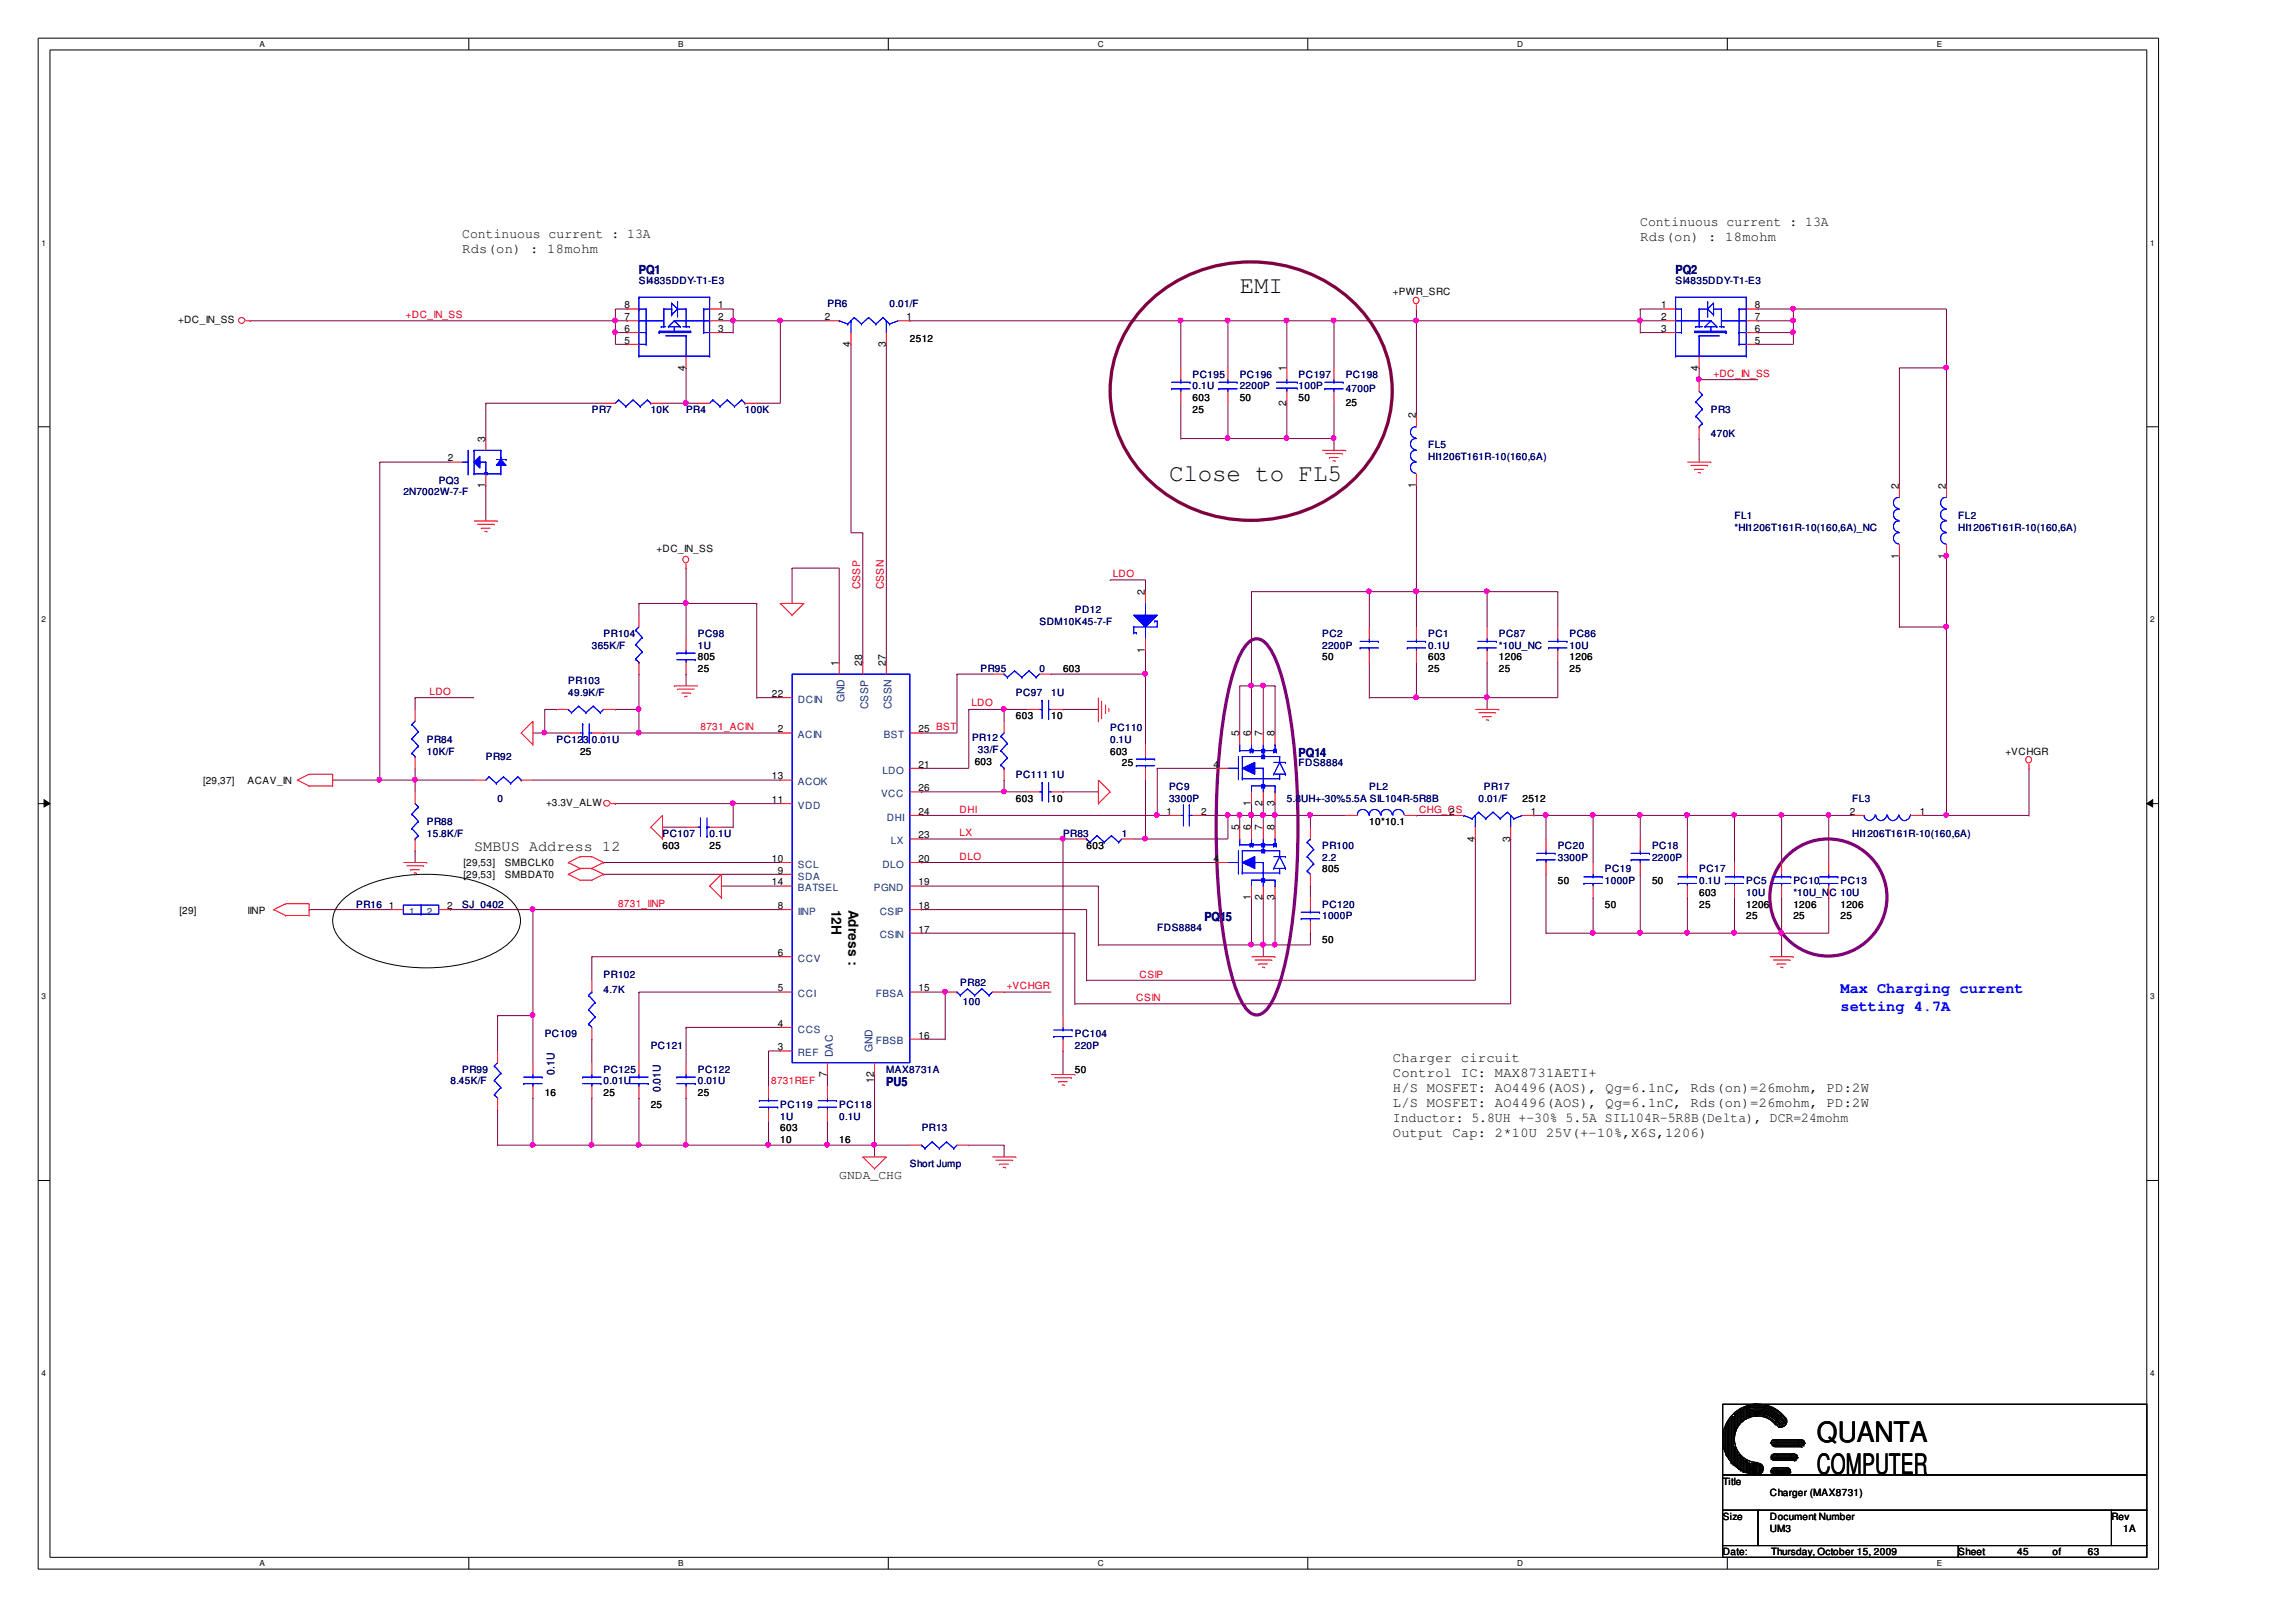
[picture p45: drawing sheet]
<svg xmlns="http://www.w3.org/2000/svg" width="297mm" height="210mm" viewBox="0 0 297 210" stroke-linecap="round" stroke-linejoin="round" font-family="sans-serif">
<defs><g id="words">
<g font-size="3.6">
<text x="235.1" y="186.5">QUANTA</text>
<text x="235.1" y="190.8">COMPUTER</text>
</g>
<g font-size="3.1">
<text x="160.4" y="37.9">EMI</text>
<text x="151.2" y="62.3">Close to FL5</text>
</g>
<text font-size="1.9" x="61.3" y="110.2">SMBUS Address 12</text>
<g font-size="1.9" fill="#00f">
<text x="238.1" y="128.6">Max Charging current</text>
<text x="238.1" y="130.8">setting 4.7A</text>
</g>
<g font-size="1.8">
<text x="212.2" y="29.2">Continuous current : 13A</text>
<text x="59.8" y="30.8">Continuous current : 13A</text>
<text x="59.8" y="32.7">Rds(on) : 18mohm</text>
<text x="212.2" y="31.2">Rds(on) : 18mohm</text>
<text x="107.6" y="117.7" transform="rotate(90 107.6 117.7)">12H</text>
<text x="109.8" y="117.7" transform="rotate(90 109.8 117.7)">Adress :</text>
<text x="180.2" y="137.4">Charger circuit</text>
<text x="180.2" y="143.3">L/S MOSFET: AO4496(AOS), Qg=6.1nC, Rds(on)=26mohm, PD:2W</text>
<text x="180.2" y="141.3">H/S MOSFET: AO4496(AOS), Qg=6.1nC, Rds(on)=26mohm, PD:2W</text>
<text x="180.2" y="139.4">Control IC: MAX8731AETI+</text>
<text x="180.2" y="145.2">Inductor: 5.8UH +-30% 5.5A SIL104R-5R8B(Delta), DCR=24mohm</text>
<text x="180.2" y="147.2">Output Cap: 2*10U 25V(+-10%,X6S,1206)</text>
</g>
<g font-size="1.6" fill="#00007f">
<text x="82.7" y="35.4">PQ1</text>
<text x="216.8" y="35.4">PQ2</text>
<text x="168" y="97.9">PQ14</text>
<text x="155.8" y="119.2">PQ15</text>
<text x="114.7" y="140.6">PU5</text>
</g>
<text font-size="1.6" x="108.6" y="152.6">GNDA_CHG</text>
<g font-size="1.4">
<text x="88.7" y="47.9" transform="rotate(-90 88.7 47.9)">4</text>
<text x="110" y="44.9" transform="rotate(-90 110 44.9)">4</text>
<text x="114.6" y="44.9" transform="rotate(-90 114.6 44.9)">3</text>
<text x="219.7" y="47.9" transform="rotate(-90 219.7 47.9)">4</text>
<text x="166.4" y="52.5" transform="rotate(-90 166.4 52.5)">2</text>
<text x="166.4" y="48" transform="rotate(-90 166.4 48)">1</text>
<text x="62.8" y="57.2" transform="rotate(-90 62.8 57.2)">3</text>
<text x="183.2" y="54.1" transform="rotate(-90 183.2 54.1)">2</text>
<text x="62.8" y="63.2" transform="rotate(-90 62.8 63.2)">1</text>
<text x="183.2" y="63.2" transform="rotate(-90 183.2 63.2)">1</text>
<text x="245.6" y="63.3" transform="rotate(-90 245.6 63.3)">2</text>
<text x="251.7" y="63.3" transform="rotate(-90 251.7 63.3)">2</text>
<text x="148.1" y="77" transform="rotate(-90 148.1 77)">2</text>
<text x="245.6" y="72.3" transform="rotate(-90 245.6 72.3)">1</text>
<text x="251.7" y="72.3" transform="rotate(-90 251.7 72.3)">1</text>
<text x="108.5" y="86.1" transform="rotate(-90 108.5 86.1)">1</text>
<text x="111.5" y="86.1" transform="rotate(-90 111.5 86.1)">28</text>
<text x="114.6" y="86.1" transform="rotate(-90 114.6 86.1)">27</text>
<text x="148.1" y="84.5" transform="rotate(-90 148.1 84.5)">1</text>
<text x="160.3" y="95.3" transform="rotate(-90 160.3 95.3)">5</text>
<text x="161.8" y="95.3" transform="rotate(-90 161.8 95.3)">6</text>
<text x="163.4" y="95.3" transform="rotate(-90 163.4 95.3)">7</text>
<text x="164.9" y="95.3" transform="rotate(-90 164.9 95.3)">8</text>
<text x="160.3" y="107.5" transform="rotate(-90 160.3 107.5)">5</text>
<text x="161.8" y="107.5" transform="rotate(-90 161.8 107.5)">6</text>
<text x="161.8" y="104.3" transform="rotate(-90 161.8 104.3)">1</text>
<text x="163.4" y="107.5" transform="rotate(-90 163.4 107.5)">7</text>
<text x="163.4" y="104.3" transform="rotate(-90 163.4 104.3)">2</text>
<text x="164.9" y="107.5" transform="rotate(-90 164.9 107.5)">8</text>
<text x="164.9" y="104.3" transform="rotate(-90 164.9 104.3)">3</text>
<text x="190.8" y="108.9" transform="rotate(-90 190.8 108.9)">4</text>
<text x="195.4" y="108.9" transform="rotate(-90 195.4 108.9)">3</text>
<text x="161.8" y="116.5" transform="rotate(-90 161.8 116.5)">1</text>
<text x="163.4" y="116.5" transform="rotate(-90 163.4 116.5)">2</text>
<text x="164.9" y="116.5" transform="rotate(-90 164.9 116.5)">3</text>
<text x="107" y="139.4" transform="rotate(-90 107 139.4)">7</text>
<text x="113.1" y="140.2" transform="rotate(-90 113.1 140.2)">12</text>
</g>
<g font-size="1.4" fill="#f00">
<text x="111.3" y="76.2" transform="rotate(-90 111.3 76.2)">CSSP</text>
<text x="114.3" y="76.2" transform="rotate(-90 114.3 76.2)">CSSN</text>
</g>
<g font-size="1.4" fill="#003f7f">
<text x="109.2" y="90.9" transform="rotate(-90 109.2 90.9)">GND</text>
<text x="112.3" y="91.7" transform="rotate(-90 112.3 91.7)">CSSP</text>
<text x="115.3" y="91.7" transform="rotate(-90 115.3 91.7)">CSSN</text>
<text x="107.7" y="136.8" transform="rotate(-90 107.7 136.8)">DAC</text>
<text x="112.9" y="136.2" transform="rotate(-90 112.9 136.2)">GND</text>
</g>
<g font-size="1.4" fill="#00007f">
<text x="71.7" y="139.1" transform="rotate(-90 71.7 139.1)">0.1U</text>
<text x="85.5" y="141.3" transform="rotate(-90 85.5 141.3)">0.01U</text>
</g>
<g font-size="1.3">
<text x="23.1" y="41.9">+DC_IN_SS</text>
<text x="80.8" y="39.9">8</text>
<text x="80.8" y="41.4">7</text>
<text x="92.9" y="41.4">2</text>
<text x="92.9" y="39.9">1</text>
<text x="106.7" y="41.4">2</text>
<text x="117.3" y="41.4">1</text>
<text x="180.2" y="38.2">+PWR_SRC</text>
<text x="214.9" y="41.4">2</text>
<text x="214.9" y="39.9">1</text>
<text x="227" y="39.9">8</text>
<text x="227" y="41.4">7</text>
<text x="80.8" y="43">6</text>
<text x="80.8" y="44.5">5</text>
<text x="92.9" y="43">3</text>
<text x="117.7" y="44.3">2512</text>
<text x="214.9" y="43">3</text>
<text x="227" y="43">6</text>
<text x="227" y="44.5">5</text>
<text x="154.3" y="53.5">25</text>
<text x="154.3" y="51.9">603</text>
<text x="160.4" y="51.9">50</text>
<text x="168" y="51.9">50</text>
<text x="174.1" y="52.5">25</text>
<text x="57.9" y="59.7">2</text>
<text x="84.9" y="71.4">+DC_IN_SS</text>
<text x="90.3" y="87">25</text>
<text x="90.3" y="85.5">805</text>
<text x="137.5" y="87">603</text>
<text x="171.1" y="85.5">50</text>
<text x="184.8" y="87">25</text>
<text x="184.8" y="85.5">603</text>
<text x="193.9" y="85.5">1206</text>
<text x="193.9" y="87">25</text>
<text x="203.1" y="85.5">1206</text>
<text x="203.1" y="87">25</text>
<text x="99.9" y="90.2">22</text>
<text x="100.6" y="94.8">2</text>
<text x="118.8" y="94.8">25 BST</text>
<text x="131.4" y="93.1">603</text>
<text x="136" y="93.1">10</text>
<text x="26.3" y="101.5">[29,37]</text>
<text x="32" y="101.5">ACAV_IN</text>
<text x="75" y="97.6">25</text>
<text x="99.9" y="100.9">13</text>
<text x="118.8" y="99.3">21</text>
<text x="126.1" y="99">603</text>
<text x="143.6" y="97.6">603</text>
<text x="145.1" y="99.2">25</text>
<text x="157" y="99.3">4</text>
<text x="259.4" y="97.6">+VCHGR</text>
<text x="70.6" y="104.3">+3.3V_ALW</text>
<text x="99.9" y="103.9">11</text>
<text x="118.8" y="105.4">24</text>
<text x="118.8" y="102.4">26</text>
<text x="131.4" y="103.7">603</text>
<text x="136" y="103.7">10</text>
<text x="150.9" y="105.4">1</text>
<text x="155.4" y="105.4">2</text>
<text x="177.2" y="106.8">10*10.1</text>
<text x="187.5" y="105.4">2</text>
<text x="197" y="103.7">2512</text>
<text x="198.1" y="105.4">1</text>
<text x="239.3" y="105.4">2</text>
<text x="248.4" y="105.4">1</text>
<text x="60" y="112.1">[29,53]</text>
<text x="60" y="113.7">[29,53]</text>
<text x="65.3" y="112.1">SMBCLK0</text>
<text x="65.3" y="113.7">SMBDAT0</text>
<text x="85.7" y="109.8">603</text>
<text x="91.8" y="109.8">25</text>
<text x="99.9" y="111.5">10</text>
<text x="100.6" y="113.1">9</text>
<text x="118.8" y="108.5">23</text>
<text x="118.8" y="111.5">20</text>
<text x="140.6" y="109.8">603</text>
<text x="157" y="111.5">4</text>
<text x="171.1" y="112.9">805</text>
<text x="23.2" y="118.2">[29]</text>
<text x="32" y="118.2">IINP</text>
<text x="50.3" y="117.6">1</text>
<text x="57.9" y="117.6">2</text>
<text x="99.9" y="114.6">14</text>
<text x="100.6" y="117.6">8</text>
<text x="118.8" y="114.6">19</text>
<text x="118.8" y="117.6">18</text>
<text x="201.5" y="114.4">50</text>
<text x="207.6" y="117.5">50</text>
<text x="213.7" y="114.4">50</text>
<text x="219.8" y="117.5">25</text>
<text x="219.8" y="115.9">603</text>
<text x="225.9" y="117.5">1206</text>
<text x="225.9" y="119">25</text>
<text x="232" y="117.5">1206</text>
<text x="232" y="119">25</text>
<text x="238.1" y="117.5">1206</text>
<text x="238.1" y="119">25</text>
<text x="100.6" y="123.7">6</text>
<text x="118.8" y="120.7">17</text>
<text x="171.1" y="122">50</text>
<text x="100.6" y="128.3">5</text>
<text x="118.8" y="128.3">15</text>
<text x="100.6" y="135.9">3</text>
<text x="100.6" y="132.9">4</text>
<text x="118.8" y="134.4">16</text>
<text x="70.5" y="141.8">16</text>
<text x="78.1" y="141.8">25</text>
<text x="84.2" y="143.4">25</text>
<text x="90.3" y="141.8">25</text>
<text x="139.1" y="138.8">50</text>
<text x="101" y="147.9">10</text>
<text x="101" y="146.4">603</text>
<text x="108.6" y="147.9">16</text>
<text x="222.9" y="192.1">Title</text>
<text x="222.9" y="196.7">Size</text>
<text x="229" y="196.7">Document Number</text>
<text x="229" y="193.7">Charger (MAX8731)</text>
<text x="273.2" y="196.7">Rev</text>
<text x="222.9" y="201.3">Date:</text>
<text x="229" y="198.2">UM3</text>
<text x="229.1" y="201.3">Thursday, October 15, 2009</text>
<text x="253.4" y="201.3">Sheet</text>
<text x="261" y="201.3">45</text>
<text x="265.5" y="201.3">of</text>
<text x="270.1" y="201.3">63</text>
<text x="274.7" y="198.2">1A</text>
</g>
<g font-size="1.3" fill="#f00">
<text x="52.5" y="41.2">+DC_IN_SS</text>
<text x="221.7" y="48.8">+DC_IN_SS</text>
<text x="144" y="74.7">LDO</text>
<text x="55.6" y="89.9">LDO</text>
<text x="90.6" y="94.5">8731_ACIN</text>
<text x="125.7" y="91.3">LDO</text>
<text x="124.1" y="105.2">DHI</text>
<text x="183.6" y="105.2">CHG_CS</text>
<text x="124.1" y="108.2">LX</text>
<text x="124.1" y="111.3">DLO</text>
<text x="80" y="117.4">8731_IINP</text>
<text x="130.2" y="128">+VCHGR</text>
<text x="147" y="129.6">CSIN</text>
<text x="147.4" y="126.5">CSIP</text>
<text x="99.8" y="140.2">8731REF</text>
</g>
<g font-size="1.3" fill="#00007f">
<text x="82.7" y="36.7">SI4835DDY-T1-E3</text>
<text x="107" y="39.7">PR6</text>
<text x="115.1" y="39.7">0.01/F</text>
<text x="216.8" y="36.7">SI4835DDY-T1-E3</text>
<text x="76.6" y="53.5">PR7</text>
<text x="84.2" y="53.5">10K</text>
<text x="88.8" y="53.5">PR4</text>
<text x="96.4" y="53.5">100K</text>
<text x="154.3" y="48.9">PC195</text>
<text x="154.3" y="50.4">0.1U</text>
<text x="160.4" y="48.9">PC196</text>
<text x="160.4" y="50.4">2200P</text>
<text x="168" y="48.9">PC197</text>
<text x="168" y="50.4">100P</text>
<text x="174.1" y="48.9">PC198</text>
<text x="174.1" y="50.7">4700P</text>
<text x="221.3" y="53.5">PR3</text>
<text x="184.8" y="58">FL5</text>
<text x="184.8" y="59.5">HI1206T161R-10(160,6A)</text>
<text x="221.3" y="56.5">470K</text>
<text x="52.2" y="64.1">2N7002W-7-F</text>
<text x="56.8" y="62.6">PQ3</text>
<text x="224.4" y="67.2">FL1</text>
<text x="224.4" y="68.7">*HI1206T161R-10(160,6A)_NC</text>
<text x="253.4" y="67.2">FL2</text>
<text x="253.4" y="68.7">HI1206T161R-10(160,6A)</text>
<text x="76.6" y="83.9">365K/F</text>
<text x="78.1" y="82.4">PR104</text>
<text x="90.3" y="83.9">1U</text>
<text x="90.3" y="82.4">PC98</text>
<text x="134.5" y="80.9">SDM10K45-7-F</text>
<text x="139.1" y="79.4">PD12</text>
<text x="171.1" y="82.4">PC2</text>
<text x="171.1" y="83.9">2200P</text>
<text x="184.8" y="82.4">PC1</text>
<text x="184.8" y="83.9">0.1U</text>
<text x="193.9" y="82.4">PC87</text>
<text x="193.9" y="83.9">*10U_NC</text>
<text x="203.1" y="82.4">PC86</text>
<text x="203.1" y="83.9">10U</text>
<text x="73.5" y="88.5">PR103</text>
<text x="126.9" y="87">PR95</text>
<text x="134.5" y="87">0</text>
<text x="73.5" y="90">49.9K/F</text>
<text x="125.8" y="96">PR12</text>
<text x="131.4" y="90">PC97</text>
<text x="136" y="90">1U</text>
<text x="143.6" y="94.6">PC110</text>
<text x="55.2" y="97.6">10K/F</text>
<text x="55.2" y="96.1">PR84</text>
<text x="62.9" y="98.4">PR92</text>
<text x="72" y="96.1">PC123</text>
<text x="76.6" y="96.1">0.01U</text>
<text x="126.5" y="97.5">33/F</text>
<text x="131.4" y="100.7">PC111</text>
<text x="136" y="100.7">1U</text>
<text x="143.6" y="96.1">0.1U</text>
<text x="168" y="99.2">FDS8884</text>
<text x="55.2" y="106.8">PR88</text>
<text x="64.4" y="103.7">0</text>
<text x="151.2" y="102.2">PC9</text>
<text x="151.2" y="103.7">3300P</text>
<text x="166.5" y="103.7">5.8UH+-30%5.5A SIL104R-5R8B</text>
<text x="177.2" y="102.2">PL2</text>
<text x="191.3" y="103.7">0.01/F</text>
<text x="192" y="102.2">PR17</text>
<text x="239.6" y="103.7">FL3</text>
<text x="55.2" y="108.3">15.8K/F</text>
<text x="85.7" y="108.3">PC107</text>
<text x="91.8" y="108.3">0.1U</text>
<text x="137.5" y="108.3">PR83</text>
<text x="145.1" y="108.3">1</text>
<text x="171.1" y="109.8">PR100</text>
<text x="171.1" y="111.4">2.2</text>
<text x="201.5" y="109.8">PC20</text>
<text x="201.5" y="111.4">3300P</text>
<text x="207.6" y="112.9">PC19</text>
<text x="213.7" y="109.8">PC18</text>
<text x="213.7" y="111.4">2200P</text>
<text x="219.8" y="112.9">PC17</text>
<text x="239.6" y="108.3">HI1206T161R-10(160,6A)</text>
<text x="46.1" y="117.5">PR16</text>
<text x="59.8" y="117.5">SJ_0402</text>
<text x="171.1" y="117.5">PC120</text>
<text x="171.1" y="119">1000P</text>
<text x="207.6" y="114.4">1000P</text>
<text x="219.8" y="114.4">0.1U</text>
<text x="225.9" y="114.4">PC5</text>
<text x="225.9" y="115.9">10U</text>
<text x="232" y="114.4">PC10</text>
<text x="232" y="115.9">*10U_NC 10U</text>
<text x="238.1" y="114.4">PC13</text>
<text x="149.7" y="120.5">FDS8884</text>
<text x="78.1" y="126.6">PR102</text>
<text x="78.1" y="128.5">4.7K</text>
<text x="124.2" y="127.5">PR82</text>
<text x="124.6" y="130.1">100</text>
<text x="70.5" y="134.2">PC109</text>
<text x="84.2" y="135.7">PC121</text>
<text x="139.1" y="135.7">220P</text>
<text x="139.1" y="134.2">PC104</text>
<text x="58.3" y="140.3">8.45K/F</text>
<text x="59.8" y="138.8">PR99</text>
<text x="78.1" y="140.3">0.01U</text>
<text x="78.1" y="138.8">PC125</text>
<text x="90.3" y="140.3">0.01U</text>
<text x="90.3" y="138.8">PC122</text>
<text x="101" y="143.4">PC119</text>
<text x="108.6" y="143.4">PC118</text>
<text x="114.7" y="138.8">MAX8731A</text>
<text x="101" y="144.9">1U</text>
<text x="108.6" y="144.9">0.1U</text>
<text x="119.2" y="146.4">PR13</text>
<text x="117.7" y="151">Short Jump</text>
</g>
<g font-size="1.3" fill="#003f7f">
<text x="103.2" y="95.5">ACIN</text>
<text x="103.2" y="91">DCIN</text>
<text x="114.3" y="95.5">BST</text>
<text x="103.2" y="101.6">ACOK</text>
<text x="114.2" y="100.1">LDO</text>
<text x="103.2" y="104.7">VDD</text>
<text x="114" y="103.2">VCC</text>
<text x="114.8" y="106.2">DHI</text>
<text x="103.2" y="113.8">SDA</text>
<text x="103.2" y="112.3">SCL</text>
<text x="114.2" y="112.3">DLO</text>
<text x="115.3" y="109.2">LX</text>
<text x="52.9" y="118.4">1</text>
<text x="55.2" y="118.4">2</text>
<text x="103.2" y="118.4">IINP</text>
<text x="103.2" y="115.3">BATSEL</text>
<text x="113.1" y="115.3">PGND</text>
<text x="113.8" y="118.4">CSIP</text>
<text x="103.2" y="124.5">CCV</text>
<text x="113.8" y="121.4">CSIN</text>
<text x="103.2" y="129.1">CCI</text>
<text x="113.3" y="129.1">FBSA</text>
<text x="103.2" y="136.7">REF</text>
<text x="103.2" y="133.6">CCS</text>
<text x="113.3" y="135.2">FBSB</text>
</g>
<g font-size="1.1">
<text x="33.6" y="6">A</text>
<text x="87.7" y="6">B</text>
<text x="142" y="6">C</text>
<text x="196.3" y="6">D</text>
<text x="250.6" y="6">E</text>
<text x="5.4" y="31.8">1</text>
<text x="278.2" y="31.8">1</text>
<text x="5.4" y="80.5">2</text>
<text x="278.2" y="80.5">2</text>
<text x="5.4" y="129.3">3</text>
<text x="278.2" y="129.3">3</text>
<text x="5.4" y="178.1">4</text>
<text x="278.2" y="178.1">4</text>
<text x="33.6" y="202.6">A</text>
<text x="87.7" y="202.6">B</text>
<text x="142" y="202.6">C</text>
<text x="196.3" y="202.6">D</text>
<text x="250.6" y="202.6">E</text>
</g>
</g></defs>
<path d="M4.9 4.9h274.4v198.2h-274.4zM6.5 6.5h271.2v195h-271.2z" fill="none" stroke="#000" stroke-width=".13"/>
<g fill="#fff">
<path d="M33.6 5.1h.6v1.2h-.6z"/>
<path d="M33.6 201.7h.6v1.2h-.6z"/>
</g>
<path d="M60.6 4.9v1.6M60.6 201.5v1.6" fill="none" stroke="#000" stroke-width=".13"/>
<g fill="#fff">
<path d="M87.7 5.1h.6v1.2h-.6z"/>
<path d="M87.7 201.7h.6v1.2h-.6z"/>
</g>
<path d="M114.9 4.9v1.6M114.9 201.5v1.6" fill="none" stroke="#000" stroke-width=".13"/>
<g fill="#fff">
<path d="M142 5.1h.6v1.2h-.6z"/>
<path d="M142 201.7h.6v1.2h-.6z"/>
</g>
<path d="M169.2 4.9v1.6M169.2 201.5v1.6" fill="none" stroke="#000" stroke-width=".13"/>
<g fill="#fff">
<path d="M196.3 5.1h.6v1.2h-.6z"/>
<path d="M196.3 201.7h.6v1.2h-.6z"/>
</g>
<path d="M223.5 4.9v1.6M223.5 201.5v1.6" fill="none" stroke="#000" stroke-width=".13"/>
<g fill="#fff">
<path d="M250.6 5.1h.5v1.2h-.5z"/>
<path d="M250.6 201.7h.5v1.2h-.5z"/>
<path d="M5.4 30.8h.5v1.2h-.5z"/>
<path d="M278.2 30.8h.5v1.2h-.5z"/>
<path d="M5.4 79.6h.5v1.2h-.5z"/>
<path d="M278.2 79.6h.5v1.2h-.5z"/>
</g>
<path d="M4.9 55.2h1.6M277.7 55.2h1.6" fill="none" stroke="#000" stroke-width=".13"/>
<g fill="#fff">
<path d="M5.4 128.4h.5v1.2h-.5z"/>
<path d="M278.2 128.4h.5v1.2h-.5z"/>
</g>
<path d="M4.9 104h1.6M5.7 103.5l.8 .5-.8 .4zM277.7 104l.8-.5v.9zM277.7 104h1.6" fill="none" stroke="#000" stroke-width=".13"/>
<path d="M5.7 103.5l.8 .5-.8 .4zM277.7 104l.8-.5v.9z" fill="#000"/>
<g fill="#fff">
<path d="M5.4 177.2h.5v1.1h-.5z"/>
<path d="M278.2 177.2h.5v1.1h-.5z"/>
</g>
<path d="M4.9 152.8h1.6M277.7 152.8h1.6" fill="none" stroke="#000" stroke-width=".13"/>
<g fill="none" stroke="#7f003f" stroke-width=".13">
<path d="M245.7 47.6h.1M245.7 47.6v15.3M183.2 76.6h.1M183.2 76.6h9.2M251.8 70.5h.1M251.8 70.5v1.5M212.2 105.5h.1M212.2 105.5v3.1M248.8 105.5h3M251.8 105.5h.1M99.4 136h1.6M101 136h.1"/>
<path d="M137.5 136h.1M137.5 136v3.1M125.3 148.2h.1M125.3 148.2h4.6M129.9 148.2h.1M129.9 148.2v1.5"/>
</g>
<circle cx="192.3" cy="76.5" r=".31" fill="#f0f"/>
<circle cx="192.3" cy="76.5" r=".31" fill="none" stroke="#f0f" stroke-width=".13"/>
<circle cx="183.2" cy="76.5" r=".31" fill="#f0f"/>
<circle cx="183.2" cy="76.5" r=".31" fill="none" stroke="#f0f" stroke-width=".13"/>
<path d="M82.7 78.1h.1M82.7 78.1v1.5M82.7 78.1h6.1M201.5 76.6h.1M201.5 76.6v4.5M148.2 108.6h.1M148.2 108.6h10.7" fill="none" stroke="#7f003f" stroke-width=".13"/>
<circle cx="148.1" cy="108.5" r=".31" fill="#f0f"/>
<circle cx="148.1" cy="108.5" r=".31" fill="none" stroke="#f0f" stroke-width=".13"/>
<path d="M206.1 105.5h.1M206.1 105.5h6.1" fill="none" stroke="#7f003f" stroke-width=".13"/>
<circle cx="206.1" cy="105.5" r=".31" fill="#f0f"/>
<circle cx="206.1" cy="105.5" r=".31" fill="none" stroke="#f0f" stroke-width=".13"/>
<g fill="none" stroke="#7f003f" stroke-width=".13">
<path d="M88.8 78.1h.1M88.8 78.1h9.1M97.9 78.1h.1M97.9 78.1v12.2M53.7 99.4h.1M53.7 99.4v1.6M97.9 90.3h.1M97.9 90.3h3.1M53.7 110.1h.1M53.7 110.1v1.5M212.2 113.1h.1M212.2 113.1v7.7"/>
<path d="M212.2 120.8h.1M212.2 120.8h6.1"/>
</g>
<circle cx="212.1" cy="120.7" r=".31" fill="#f0f"/>
<circle cx="212.1" cy="120.7" r=".31" fill="none" stroke="#f0f" stroke-width=".13"/>
<path d="M79.6 43h.1M79.6 43v1.6" fill="none" stroke="#7f003f" stroke-width=".13"/>
<circle cx="79.6" cy="43" r=".31" fill="#f0f"/>
<circle cx="79.6" cy="43" r=".31" fill="none" stroke="#f0f" stroke-width=".13"/>
<path d="M165 122.3h.1M165 122.3h4.5" fill="none" stroke="#7f003f" stroke-width=".13"/>
<circle cx="164.9" cy="122.2" r=".31" fill="#f0f"/>
<circle cx="164.9" cy="122.2" r=".31" fill="none" stroke="#f0f" stroke-width=".13"/>
<path d="M129.9 91.8h.1M129.9 91.8v1.5" fill="none" stroke="#7f003f" stroke-width=".13"/>
<circle cx="129.9" cy="91.8" r=".31" fill="#f0f"/>
<circle cx="129.9" cy="91.8" r=".31" fill="none" stroke="#f0f" stroke-width=".13"/>
<path d="M129.9 91.8h.1M129.9 91.8h3.1M49.1 101h.1M49.1 101h4.6M53.7 101h.1M53.7 101v1.5M129.9 101h.1M129.9 101v1.5" fill="none" stroke="#7f003f" stroke-width=".13"/>
<circle cx="53.7" cy="100.9" r=".31" fill="#f0f"/>
<circle cx="53.7" cy="100.9" r=".31" fill="none" stroke="#f0f" stroke-width=".13"/>
<circle cx="49.1" cy="100.9" r=".31" fill="#f0f"/>
<circle cx="49.1" cy="100.9" r=".31" fill="none" stroke="#f0f" stroke-width=".13"/>
<path d="M161.9 88.8h.1M161.9 88.8v6.1" fill="none" stroke="#7f003f" stroke-width=".13"/>
<circle cx="161.9" cy="88.7" r=".31" fill="#f0f"/>
<circle cx="161.9" cy="88.7" r=".31" fill="none" stroke="#f0f" stroke-width=".13"/>
<path d="M102.5 73.5h.1M102.5 73.5v4.6M70.5 94.9h.1M70.5 94.9h3" fill="none" stroke="#7f003f" stroke-width=".13"/>
<circle cx="70.4" cy="94.8" r=".31" fill="#f0f"/>
<circle cx="70.4" cy="94.8" r=".31" fill="none" stroke="#f0f" stroke-width=".13"/>
<path d="M165 105.5h.1M165 105.5v1.5M212.2 105.5h.1M212.2 105.5h6.1" fill="none" stroke="#7f003f" stroke-width=".13"/>
<circle cx="212.1" cy="105.5" r=".31" fill="#f0f"/>
<circle cx="212.1" cy="105.5" r=".31" fill="none" stroke="#f0f" stroke-width=".13"/>
<path d="M82.7 91.8h.1M82.7 91.8v3.1" fill="none" stroke="#7f003f" stroke-width=".13"/>
<circle cx="82.6" cy="94.8" r=".31" fill="#f0f"/>
<circle cx="82.6" cy="94.8" r=".31" fill="none" stroke="#f0f" stroke-width=".13"/>
<circle cx="82.6" cy="91.8" r=".31" fill="#f0f"/>
<circle cx="82.6" cy="91.8" r=".31" fill="none" stroke="#f0f" stroke-width=".13"/>
<g fill="none" stroke="#7f003f" stroke-width=".13">
<path d="M88.8 78.1h.1M88.8 78.1v4.6M70.5 91.8h1.5M72 91.8h.1M88.8 87.2h.1M88.8 87.2v1.6M119.2 99.4h.1M119.2 99.4h6.1M137.5 108.6h.1M137.5 108.6v22.8M183.2 105.5h.1M183.2 105.5h4.6"/>
<path d="M206.1 116.2h.1M206.1 116.2v4.6M206.1 120.8h.1M206.1 120.8h6.1M230.5 120.8h.1M230.5 120.8v3"/>
</g>
<circle cx="206.1" cy="120.7" r=".31" fill="#f0f"/>
<circle cx="206.1" cy="120.7" r=".31" fill="none" stroke="#f0f" stroke-width=".13"/>
<g fill="none" stroke="#7f003f" stroke-width=".13">
<path d="M177.2 76.6h.1M177.2 76.6v4.5M183.2 76.6h.1M183.2 76.6v4.5M192.4 76.6h.1M192.4 76.6h9.1M183.2 85.7h.1M183.2 90.3h.1M183.2 90.3h18.3M183.2 85.7v4.6M192.4 90.3h.1M192.4 90.3v1.5"/>
<path d="M43 101h.1M43 101h6.1"/>
</g>
<circle cx="192.3" cy="90.2" r=".31" fill="#f0f"/>
<circle cx="192.3" cy="90.2" r=".31" fill="none" stroke="#f0f" stroke-width=".13"/>
<circle cx="183.2" cy="90.2" r=".31" fill="#f0f"/>
<circle cx="183.2" cy="90.2" r=".31" fill="none" stroke="#f0f" stroke-width=".13"/>
<path d="M62.9 52.2h.1M62.9 52.2v4.6M62.9 62.9h.1M62.9 62.9v4.5M94.9 104h.1M94.9 104h6.1" fill="none" stroke="#7f003f" stroke-width=".13"/>
<circle cx="94.8" cy="103.9" r=".31" fill="#f0f"/>
<circle cx="94.8" cy="103.9" r=".31" fill="none" stroke="#f0f" stroke-width=".13"/>
<g fill="none" stroke="#7f003f" stroke-width=".13">
<path d="M183.2 40h.1M183.2 40v1.5M183.2 41.5h.1M183.2 41.5h29M219.8 56.8h.1M219.8 56.8v3M232 41.5h.1M232 41.5v1.5M82.7 94.9h.1M82.7 94.9h18.3M78.1 113.1h.1M78.1 111.6h.1"/>
<path d="M78.1 113.1h22.9M78.1 111.6h22.9M218.3 120.8h.1M218.3 120.8h6.1"/>
</g>
<circle cx="232" cy="43" r=".31" fill="#f0f"/>
<circle cx="232" cy="43" r=".31" fill="none" stroke="#f0f" stroke-width=".13"/>
<circle cx="232" cy="41.5" r=".31" fill="#f0f"/>
<circle cx="232" cy="41.5" r=".31" fill="none" stroke="#f0f" stroke-width=".13"/>
<path d="M79.6 40h.1M79.6 40v1.5M245.7 72h.1M245.7 72v9.1M251.8 72h.1M251.8 72v9.1h-6.1M245.7 81.1h.1" fill="none" stroke="#7f003f" stroke-width=".13"/>
<circle cx="251.8" cy="81.1" r=".31" fill="#f0f"/>
<circle cx="251.8" cy="81.1" r=".31" fill="none" stroke="#f0f" stroke-width=".13"/>
<circle cx="251.8" cy="71.9" r=".31" fill="#f0f"/>
<circle cx="251.8" cy="71.9" r=".31" fill="none" stroke="#f0f" stroke-width=".13"/>
<path d="M32.4 41.5h.1M32.4 41.5h47.2M119.2 102.5h.1M119.2 108.6h.1M119.2 102.5h10.7M119.2 108.6h18.3" fill="none" stroke="#7f003f" stroke-width=".13"/>
<circle cx="137.5" cy="108.5" r=".31" fill="#f0f"/>
<circle cx="137.5" cy="108.5" r=".31" fill="none" stroke="#f0f" stroke-width=".13"/>
<path d="M161.9 122.3h.1M161.9 122.3h1.5" fill="none" stroke="#7f003f" stroke-width=".13"/>
<circle cx="163.4" cy="122.2" r=".31" fill="#f0f"/>
<circle cx="163.4" cy="122.2" r=".31" fill="none" stroke="#f0f" stroke-width=".13"/>
<path d="M85.7 52.2h.1M85.7 52.2h3.1M113.1 139.1h.1M113.1 139.1v9.1h-6.1M107 148.2h.1" fill="none" stroke="#7f003f" stroke-width=".13"/>
<circle cx="107" cy="148.1" r=".31" fill="#f0f"/>
<circle cx="107" cy="148.1" r=".31" fill="none" stroke="#f0f" stroke-width=".13"/>
<path d="M94.9 40h.1M94.9 40v1.5M93.3 41.5h7.7M94.9 41.5h.1M68.9 94.9h1.6M70.5 94.9h.1M148.2 84.2h.1M148.2 84.2v3M163.4 116.2h.1M163.4 116.2v6.1M82.7 148.2h.1M82.7 148.2h6.1" fill="none" stroke="#7f003f" stroke-width=".13"/>
<circle cx="82.6" cy="148.1" r=".31" fill="#f0f"/>
<circle cx="82.6" cy="148.1" r=".31" fill="none" stroke="#f0f" stroke-width=".13"/>
<path d="M165 105.5h.1M165 105.5h4.5" fill="none" stroke="#7f003f" stroke-width=".13"/>
<circle cx="164.9" cy="105.5" r=".31" fill="#f0f"/>
<circle cx="164.9" cy="105.5" r=".31" fill="none" stroke="#f0f" stroke-width=".13"/>
<path d="M79.6 41.5h.1M79.6 41.5v1.5" fill="none" stroke="#7f003f" stroke-width=".13"/>
<circle cx="79.6" cy="41.5" r=".31" fill="#f0f"/>
<circle cx="79.6" cy="41.5" r=".31" fill="none" stroke="#f0f" stroke-width=".13"/>
<path d="M79.6 104h.1M79.6 104h15.3M163.4 122.3h1.6M165 122.3h.1M76.6 148.2h.1M76.6 148.2h6.1" fill="none" stroke="#7f003f" stroke-width=".13"/>
<circle cx="76.5" cy="148.1" r=".31" fill="#f0f"/>
<circle cx="76.5" cy="148.1" r=".31" fill="none" stroke="#f0f" stroke-width=".13"/>
<path d="M161.9 76.6h.1M161.9 76.6v12.2h1.5M163.4 88.8h.1M142.1 122.3h.1M142.1 122.3h19.8" fill="none" stroke="#7f003f" stroke-width=".13"/>
<circle cx="163.4" cy="88.7" r=".31" fill="#f0f"/>
<circle cx="163.4" cy="88.7" r=".31" fill="none" stroke="#f0f" stroke-width=".13"/>
<g fill="none" stroke="#7f003f" stroke-width=".13">
<path d="M111.6 68.9v16.8M111.6 85.7h.1M262.5 99.4h.1M262.5 99.4v6.1M53.7 101h.1M53.7 101h7.6M68.9 101h32.1M101 101h.1M155.8 105.5h3.1M158.9 105.5h.1M236.6 105.5h.1M236.6 105.5h3"/>
<path d="M139.1 129.9h.1M139.1 129.9h56.3M140.6 126.9h.1M140.6 126.9h50.3"/>
</g>
<circle cx="236.5" cy="105.5" r=".31" fill="#f0f"/>
<circle cx="236.5" cy="105.5" r=".31" fill="none" stroke="#f0f" stroke-width=".13"/>
<path d="M251.8 40v7.6M251.8 47.6h.1M93.3 114.7h.1M93.3 114.7h7.7" fill="none" stroke="#7f003f" stroke-width=".13"/>
<circle cx="251.8" cy="47.6" r=".31" fill="#f0f"/>
<circle cx="251.8" cy="47.6" r=".31" fill="none" stroke="#f0f" stroke-width=".13"/>
<g fill="none" stroke="#7f003f" stroke-width=".13">
<path d="M183.2 41.5h.1M183.2 41.5v12.2M108.6 73.5v12.2M108.6 85.7h.1M40 117.7h.1M40 117.7h10.7M58.3 117.7h.1M58.3 117.7h10.6M137.5 108.6h.1M137.5 108.6h1.6M146.7 108.6h1.5M148.2 108.6h.1"/>
<path d="M149.7 105.5h.1M149.7 105.5h1.5M190.9 108.6h.1M190.9 108.6v18.3"/>
</g>
<circle cx="183.2" cy="41.5" r=".31" fill="#f0f"/>
<circle cx="183.2" cy="41.5" r=".31" fill="none" stroke="#f0f" stroke-width=".13"/>
<g fill="none" stroke="#7f003f" stroke-width=".13">
<path d="M110.1 44.6h.1M110.1 44.6v24.3h1.5M114.7 44.6h.1M114.7 44.6v41.1M245.7 47.6h.1M245.7 47.6h6.1M251.8 47.6h.1M251.8 47.6v15.3M111.6 68.9h.1M251.8 81.1v24.4M195.4 108.6h.1M195.4 108.6v21.3"/>
<path d="M251.8 105.5h.1M122.3 128.4h.1M122.3 128.4v6.1"/>
</g>
<circle cx="251.8" cy="105.5" r=".31" fill="#f0f"/>
<circle cx="251.8" cy="105.5" r=".31" fill="none" stroke="#f0f" stroke-width=".13"/>
<g fill="none" stroke="#7f003f" stroke-width=".13">
<path d="M212.2 40h.1M212.2 40v1.5M227.4 40h.1M227.4 40h4.6M177.2 90.3h.1M177.2 90.3h6M192.4 85.7h.1M192.4 85.7v4.6M200 105.5h.1M200 105.5h6.1M251.8 105.5h10.7M262.5 105.5h.1"/>
<path d="M119.2 134.5h3.1M122.3 134.5h.1"/>
</g>
<circle cx="200" cy="105.5" r=".31" fill="#f0f"/>
<circle cx="200" cy="105.5" r=".31" fill="none" stroke="#f0f" stroke-width=".13"/>
<path d="M219.8 47.6h.1M219.8 47.6v1.5M200 105.5h.1M200 105.5v3.1M224.4 105.5h.1M224.4 105.5h6.1" fill="none" stroke="#7f003f" stroke-width=".13"/>
<circle cx="224.3" cy="105.5" r=".31" fill="#f0f"/>
<circle cx="224.3" cy="105.5" r=".31" fill="none" stroke="#f0f" stroke-width=".13"/>
<path d="M232 40h.1M232 40h19.8M227.4 41.5h.1M227.4 43h.1M227.4 41.5h4.6M227.4 43h4.6M232 43h.1M232 43v1.6M206.1 105.5h.1M206.1 105.5v6.1" fill="none" stroke="#7f003f" stroke-width=".13"/>
<circle cx="232" cy="39.9" r=".31" fill="#f0f"/>
<circle cx="232" cy="39.9" r=".31" fill="none" stroke="#f0f" stroke-width=".13"/>
<g fill="none" stroke="#7f003f" stroke-width=".13">
<path d="M79.6 40h1.5M81.1 40h.1M212.2 40h.1M212.2 40h3.1M232 40h.1M232 40v1.5M79.6 44.6h1.5M79.6 43h1.5M79.6 41.5h1.5M81.1 44.6h.1M81.1 41.5h.1M81.1 43h.1"/>
<path d="M212.2 43h.1M212.2 41.5h.1M212.2 43h3.1M212.2 41.5h3.1M212.2 41.5v1.5M227.4 44.6h.1M227.4 44.6h4.6"/>
</g>
<circle cx="212.1" cy="41.5" r=".31" fill="#f0f"/>
<circle cx="212.1" cy="41.5" r=".31" fill="none" stroke="#f0f" stroke-width=".13"/>
<path d="M88.8 47.6h.1M88.8 47.6v4.6M97.9 52.2h.1M97.9 52.2h3.1M101 41.5h.1M101 41.5h6" fill="none" stroke="#7f003f" stroke-width=".13"/>
<circle cx="88.7" cy="52.1" r=".31" fill="#f0f"/>
<circle cx="88.7" cy="52.1" r=".31" fill="none" stroke="#f0f" stroke-width=".13"/>
<path d="M62.9 52.2h.1M62.9 52.2h15.2M88.8 52.2h1.5M90.3 52.2h.1M183.2 62.9h.1M183.2 62.9v13.7M169.5 114.7h.1M169.5 105.5h.1M169.5 105.5v1.5M169.5 114.7v1.5M169.5 105.5h4.6" fill="none" stroke="#7f003f" stroke-width=".13"/>
<circle cx="169.5" cy="105.5" r=".31" fill="#f0f"/>
<circle cx="169.5" cy="105.5" r=".31" fill="none" stroke="#f0f" stroke-width=".13"/>
<path d="M163.4 122.3h.1M163.4 122.3v1.5" fill="none" stroke="#7f003f" stroke-width=".13"/>
<circle cx="163.4" cy="122.2" r=".31" fill="#f0f"/>
<circle cx="163.4" cy="122.2" r=".31" fill="none" stroke="#f0f" stroke-width=".13"/>
<path d="M94.9 41.5h.1M94.9 41.5v1.5M169.5 120.8h.1M169.5 120.8v1.5" fill="none" stroke="#7f003f" stroke-width=".13"/>
<circle cx="94.8" cy="41.5" r=".31" fill="#f0f"/>
<circle cx="94.8" cy="41.5" r=".31" fill="none" stroke="#f0f" stroke-width=".13"/>
<path d="M88.8 73.5h.1M88.8 73.5v4.6" fill="none" stroke="#7f003f" stroke-width=".13"/>
<circle cx="88.7" cy="78" r=".31" fill="#f0f"/>
<circle cx="88.7" cy="78" r=".31" fill="none" stroke="#f0f" stroke-width=".13"/>
<path d="M93.3 43h1.6M94.9 43h.1M218.3 105.5h.1M218.3 105.5h6.1" fill="none" stroke="#7f003f" stroke-width=".13"/>
<circle cx="218.2" cy="105.5" r=".31" fill="#f0f"/>
<circle cx="218.2" cy="105.5" r=".31" fill="none" stroke="#f0f" stroke-width=".13"/>
<path d="M172.6 41.5h.1M172.6 41.5h10.6M200 113.1h.1M200 113.1v7.7M218.3 105.5h.1M218.3 105.5v6.1M200 120.8h.1M200 120.8h6.1" fill="none" stroke="#7f003f" stroke-width=".13"/>
<circle cx="172.5" cy="41.5" r=".31" fill="#f0f"/>
<circle cx="172.5" cy="41.5" r=".31" fill="none" stroke="#f0f" stroke-width=".13"/>
<g fill="none" stroke="#7f003f" stroke-width=".13">
<path d="M53.7 90.3h.1M53.7 90.3v1.5M78.1 94.9h.1M78.1 94.9h4.6M79.6 91.8h.1M82.7 87.2h.1M82.7 87.2v4.6h-3.1M149.7 99.4h.1M149.7 99.4v6.1M149.7 99.4h7.6M160.4 88.8h1.5M161.9 88.8h.1"/>
<path d="M163.4 88.8h.1M163.4 88.8v6.1M165 88.8h.1M165 88.8v6.1M119.2 114.7h.1M119.2 114.7h22.9M142.1 114.7h.1M142.1 114.7v7.6M160.4 105.5h.1M160.4 105.5v1.5M161.9 116.2h.1M161.9 116.2v6.1"/>
<path d="M165 116.2h.1M165 116.2v6.1"/>
</g>
<circle cx="161.9" cy="122.2" r=".31" fill="#f0f"/>
<circle cx="161.9" cy="122.2" r=".31" fill="none" stroke="#f0f" stroke-width=".13"/>
<path d="M192.4 76.6h.1M192.4 76.6v4.5M218.3 116.2h.1M218.3 116.2v4.6" fill="none" stroke="#7f003f" stroke-width=".13"/>
<circle cx="218.2" cy="120.7" r=".31" fill="#f0f"/>
<circle cx="218.2" cy="120.7" r=".31" fill="none" stroke="#f0f" stroke-width=".13"/>
<path d="M70.5 91.8h.1M70.5 91.8v3.1M94.9 104h.1M94.9 104v3M224.4 105.5h.1M224.4 116.2h.1M224.4 105.5v6.1M224.4 116.2v4.6" fill="none" stroke="#7f003f" stroke-width=".13"/>
<circle cx="224.3" cy="120.7" r=".31" fill="#f0f"/>
<circle cx="224.3" cy="120.7" r=".31" fill="none" stroke="#f0f" stroke-width=".13"/>
<path d="M230.5 105.5h.1M230.5 105.5v6.1" fill="none" stroke="#7f003f" stroke-width=".13"/>
<circle cx="230.4" cy="105.5" r=".31" fill="#f0f"/>
<circle cx="230.4" cy="105.5" r=".31" fill="none" stroke="#f0f" stroke-width=".13"/>
<path d="M93.3 107h1.6M94.9 107h.1M230.5 116.2h.1M230.5 116.2v4.6" fill="none" stroke="#7f003f" stroke-width=".13"/>
<circle cx="230.4" cy="120.7" r=".31" fill="#f0f"/>
<circle cx="230.4" cy="120.7" r=".31" fill="none" stroke="#f0f" stroke-width=".13"/>
<g fill="none" stroke="#7f003f" stroke-width=".13">
<path d="M201.5 85.7h.1M201.5 85.7v4.6M68.9 117.7h.1M68.9 117.7v19.8M68.9 117.7h32.1M85.7 107h.1M85.7 107h3.1M64.4 131.4h.1M64.4 131.4v4.6M64.4 131.4h4.5M68.9 131.4h.1M76.6 123.8h.1"/>
<path d="M76.6 134.5h.1M76.6 123.8v3.1M76.6 134.5v3M76.6 123.8h24.4M88.8 133h.1M88.8 133h12.2"/>
</g>
<circle cx="68.9" cy="131.4" r=".31" fill="#f0f"/>
<circle cx="68.9" cy="131.4" r=".31" fill="none" stroke="#f0f" stroke-width=".13"/>
<circle cx="68.9" cy="117.7" r=".31" fill="#f0f"/>
<circle cx="68.9" cy="117.7" r=".31" fill="none" stroke="#f0f" stroke-width=".13"/>
<g fill="none" stroke="#7f003f" stroke-width=".13">
<path d="M82.7 128.4h.1M82.7 128.4v9.1M82.7 128.4h18.3M88.8 133h.1M88.8 133v4.5M99.4 136h.1M99.4 136v4.6M68.9 142.1h.1M68.9 142.1v6.1M76.6 142.1h.1M76.6 142.1v6.1M82.7 142.1h.1"/>
<path d="M82.7 142.1v6.1M88.8 142.1h.1M88.8 142.1v6.1M113.1 148.2h.1M113.1 148.2v1.5"/>
</g>
<circle cx="113.1" cy="148.1" r=".31" fill="#f0f"/>
<circle cx="113.1" cy="148.1" r=".31" fill="none" stroke="#f0f" stroke-width=".13"/>
<path d="M64.4 148.2h.1M64.4 148.2h4.5M88.8 148.2h.1M88.8 148.2h10.6M107 145.1h.1M107 145.1v3.1" fill="none" stroke="#7f003f" stroke-width=".13"/>
<circle cx="88.7" cy="148.1" r=".31" fill="#f0f"/>
<circle cx="88.7" cy="148.1" r=".31" fill="none" stroke="#f0f" stroke-width=".13"/>
<path d="M102.5 73.5h.1M102.5 73.5h6.1M99.4 148.2h.1M99.4 148.2h7.6" fill="none" stroke="#7f003f" stroke-width=".13"/>
<circle cx="99.4" cy="148.1" r=".31" fill="#f0f"/>
<circle cx="99.4" cy="148.1" r=".31" fill="none" stroke="#f0f" stroke-width=".13"/>
<path d="M107 139.1h.1M107 139.1v1.5M64.4 143.6h.1M64.4 143.6v4.6M68.9 148.2h.1M68.9 148.2h7.7M99.4 145.1h.1M99.4 145.1v3.1" fill="none" stroke="#7f003f" stroke-width=".13"/>
<circle cx="68.9" cy="148.1" r=".31" fill="#f0f"/>
<circle cx="68.9" cy="148.1" r=".31" fill="none" stroke="#f0f" stroke-width=".13"/>
<path d="M161.9 104h.1M161.9 105.5h.1M161.9 104v3M163.4 105.5h1.6M165 105.5h.1M113.1 148.2h.1M113.1 148.2h4.6" fill="none" stroke="#7f003f" stroke-width=".13"/>
<circle cx="163.4" cy="105.5" r=".31" fill="#f0f"/>
<circle cx="163.4" cy="105.5" r=".31" fill="none" stroke="#f0f" stroke-width=".13"/>
<circle cx="164.9" cy="105.5" r=".31" fill="#f0f"/>
<circle cx="164.9" cy="105.5" r=".31" fill="none" stroke="#f0f" stroke-width=".13"/>
<path d="M158.9 105.5h.1M158.9 105.5v3.1" fill="none" stroke="#7f003f" stroke-width=".13"/>
<circle cx="158.8" cy="105.5" r=".31" fill="#f0f"/>
<circle cx="158.8" cy="105.5" r=".31" fill="none" stroke="#f0f" stroke-width=".13"/>
<path d="M119.2 111.6h.1M119.2 111.6h38.1M119.2 105.5h30.5M149.7 105.5h.1" fill="none" stroke="#7f003f" stroke-width=".13"/>
<circle cx="149.7" cy="105.5" r=".31" fill="#f0f"/>
<circle cx="149.7" cy="105.5" r=".31" fill="none" stroke="#f0f" stroke-width=".13"/>
<g fill="none" stroke="#7f003f" stroke-width=".13">
<path d="M160.4 88.8h.1M160.4 88.8v6.1M163.4 88.8h1.6M165 88.8h.1M119.2 117.7h.1M119.2 117.7h21.4M140.6 117.7h.1M140.6 117.7v9.2M160.4 105.5h1.5M161.9 105.5h.1M163.4 105.5h.1M163.4 104h.1"/>
<path d="M163.4 104v3M165 104h.1M165 104v1.5M119.2 120.8h.1M119.2 120.8h19.9M139.1 120.8h.1M139.1 120.8v9.1"/>
</g>
<circle cx="161.9" cy="105.5" r=".31" fill="#f0f"/>
<circle cx="161.9" cy="105.5" r=".31" fill="none" stroke="#f0f" stroke-width=".13"/>
<path d="M177.2 85.7h.1M177.2 85.7v4.6M161.9 105.5h1.5M163.4 105.5h.1" fill="none" stroke="#7f003f" stroke-width=".13"/>
<circle cx="161.9" cy="105.5" r=".31" fill="#f0f"/>
<circle cx="161.9" cy="105.5" r=".31" fill="none" stroke="#f0f" stroke-width=".13"/>
<circle cx="163.4" cy="105.5" r=".31" fill="#f0f"/>
<circle cx="163.4" cy="105.5" r=".31" fill="none" stroke="#f0f" stroke-width=".13"/>
<path d="M119.2 94.9h.1M123.8 87.2h.1M123.8 87.2v7.7h-4.6M123.8 87.2h4.6M136 87.2h.1M136 87.2h12.2M148.2 87.2h.1M148.2 87.2v9.2M137.5 102.5h.1M137.5 102.5h4.6" fill="none" stroke="#7f003f" stroke-width=".13"/>
<circle cx="148.1" cy="87.2" r=".31" fill="#f0f"/>
<circle cx="148.1" cy="87.2" r=".31" fill="none" stroke="#f0f" stroke-width=".13"/>
<g fill="none" stroke="#7f003f" stroke-width=".13">
<path d="M143.6 75h.1M143.6 75h4.6M148.2 75h.1M148.2 75v1.6M53.7 90.3h.1M53.7 90.3h7.6M125.3 91.8h.1M125.3 91.8v7.6M129.9 102.5h.1M129.9 102.5h3.1M148.2 101h.1M148.2 101v7.6"/>
<path d="M236.6 116.2h.1M236.6 116.2v4.6h-12.2M224.4 120.8h.1M230.5 120.8h.1"/>
</g>
<circle cx="129.9" cy="102.4" r=".31" fill="#f0f"/>
<circle cx="129.9" cy="102.4" r=".31" fill="none" stroke="#f0f" stroke-width=".13"/>
<path d="M93.3 40h1.6M94.9 40h.1M177.2 76.6h.1M177.2 76.6h6M125.3 91.8h.1M125.3 91.8h4.6" fill="none" stroke="#7f003f" stroke-width=".13"/>
<circle cx="183.2" cy="76.5" r=".31" fill="#f0f"/>
<circle cx="183.2" cy="76.5" r=".31" fill="none" stroke="#f0f" stroke-width=".13"/>
<circle cx="177.1" cy="76.5" r=".31" fill="#f0f"/>
<circle cx="177.1" cy="76.5" r=".31" fill="none" stroke="#f0f" stroke-width=".13"/>
<path d="M161.9 76.6h.1M161.9 76.6h15.3M119.2 128.4h3.1M122.3 128.4h.1" fill="none" stroke="#7f003f" stroke-width=".13"/>
<circle cx="122.2" cy="128.3" r=".31" fill="#f0f"/>
<circle cx="122.2" cy="128.3" r=".31" fill="none" stroke="#f0f" stroke-width=".13"/>
<path d="M219.8 49.1h.1M219.8 49.1h7.6M137.5 91.8h.1M137.5 91.8h4.6M230.5 105.5h.1M230.5 105.5h6.1M236.6 105.5h.1M236.6 105.5v6.1M129.9 128.4h.1M129.9 128.4h6.1" fill="none" stroke="#7f003f" stroke-width=".13"/>
<circle cx="219.8" cy="49.1" r=".31" fill="#f0f"/>
<circle cx="219.8" cy="49.1" r=".31" fill="none" stroke="#f0f" stroke-width=".13"/>
<path d="M158.9 105.5h.1M158.9 105.5h1.5" fill="none" stroke="#7f003f" stroke-width=".13"/>
<circle cx="160.3" cy="105.5" r=".31" fill="#f0f"/>
<circle cx="160.3" cy="105.5" r=".31" fill="none" stroke="#f0f" stroke-width=".13"/>
<path d="M101 41.5h.1M101 41.5v10.7" fill="none" stroke="#7f003f" stroke-width=".13"/>
<circle cx="100.9" cy="41.5" r=".31" fill="#f0f"/>
<circle cx="100.9" cy="41.5" r=".31" fill="none" stroke="#f0f" stroke-width=".13"/>
<path d="M49.1 59.8h.1M49.1 59.8h9.2M49.1 59.8v41.2M166.5 41.5h.1M166.5 41.5h6.1M172.6 41.5h.1M172.6 41.5v6.1M198.5 105.5h.1M198.5 105.5h1.5" fill="none" stroke="#7f003f" stroke-width=".13"/>
<circle cx="166.4" cy="41.5" r=".31" fill="#f0f"/>
<circle cx="166.4" cy="41.5" r=".31" fill="none" stroke="#f0f" stroke-width=".13"/>
<path d="M158.9 41.5h.1M158.9 41.5h7.6M166.5 41.5h.1M166.5 41.5v6.1" fill="none" stroke="#7f003f" stroke-width=".13"/>
<circle cx="158.8" cy="41.5" r=".31" fill="#f0f"/>
<circle cx="158.8" cy="41.5" r=".31" fill="none" stroke="#f0f" stroke-width=".13"/>
<path d="M152.8 41.5h.1M152.8 41.5h6.1M158.9 41.5h.1M158.9 41.5v6.1" fill="none" stroke="#7f003f" stroke-width=".13"/>
<circle cx="152.7" cy="41.5" r=".31" fill="#f0f"/>
<circle cx="152.7" cy="41.5" r=".31" fill="none" stroke="#f0f" stroke-width=".13"/>
<path d="M117.7 41.5h.1M117.7 41.5h35.1M152.8 41.5h.1M152.8 56.8h.1M152.8 41.5v6.1M152.8 52.2v4.6M152.8 56.8h6.1M158.9 56.8h.1M172.6 56.8h.1M172.6 52.2v4.6" fill="none" stroke="#7f003f" stroke-width=".13"/>
<circle cx="172.5" cy="56.7" r=".31" fill="#f0f"/>
<circle cx="172.5" cy="56.7" r=".31" fill="none" stroke="#f0f" stroke-width=".13"/>
<path d="M158.9 56.8h.1M158.9 52.2v4.6M172.6 58.3h.1M172.6 56.8v1.5" fill="none" stroke="#7f003f" stroke-width=".13"/>
<circle cx="158.8" cy="56.7" r=".31" fill="#f0f"/>
<circle cx="158.8" cy="56.7" r=".31" fill="none" stroke="#f0f" stroke-width=".13"/>
<path d="M158.9 56.8h7.6M166.5 56.8h.1M166.5 52.2v4.6" fill="none" stroke="#7f003f" stroke-width=".13"/>
<circle cx="166.4" cy="56.7" r=".31" fill="#f0f"/>
<circle cx="166.4" cy="56.7" r=".31" fill="none" stroke="#f0f" stroke-width=".13"/>
<path d="M166.5 56.8h6.1M172.6 56.8h.1" fill="none" stroke="#7f003f" stroke-width=".13"/>
<g fill="none" stroke="#f00" stroke-width=".13">
<path d="M183.2 40h.1M183.2 39.4v.6M31.8 41.5h.6M32.4 41.5h.1M78.1 52.2h1.5M84.2 52.2h1.5M152.8 47.6v1.5M152.8 50.7v1.5M166.5 47.6v1.5M166.5 50.7v1.5M171.1 58.3h3M171.5 58.7h2.2"/>
<path d="M172 59.2h.1M172 59.2h1.2M172.4 59.6h.3M172.7 59.6h.1M173.7 58.7h.1M174.1 58.3h.1M218.3 59.8h3M221.3 59.8h.1M61.3 67.4h3.1M61.8 67.8h2.2M62.3 68.4h.1M62.3 68.4h1.1"/>
<path d="M62.7 68.8h.3M63 68.8h.1M64 67.8h.1M64.4 67.4h.1M88.8 73.5h.1M88.8 72.9v.6M101 78.1h.1M101 78.1h3M101 78.1l1.5 1.5M102.5 79.6h.1M104 78.1h.1M104 78.1l-1.5 1.5"/>
<path d="M218.7 60.2h2.2M219.2 60.7h.1M219.2 60.7h1.2M219.7 61.2h.3M220 61.2h.1M220.9 60.2h.1M245.7 62.9v1.5M245.7 70.5v1.5M251.8 62.9v1.5M251.8 70.5v1.5M53.7 91.8v1.5M53.7 97.9v1.5"/>
<path d="M67.4 94.9h.1M67.4 94.9l1.5 1.5M68.9 96.4h.1M68.9 93.3h.1M68.9 93.3v3.1M68.9 93.3l-1.5 1.6M87.2 88.8h.1M87.2 88.8h3.1M87.7 89.2h.1M87.7 89.2h2.2M88.2 89.7h1.2M88.6 90.1h.1"/>
<path d="M88.6 90.1h.3M89.4 89.7h.1M133 91.8h1.5M136 91.8h1.5M142.1 93.3h.1M142.1 90.3v3M142.5 92.9h.1M142.5 90.7v2.2M143 91.2h.1M143 91.2v1.2M143.5 92h.1M143.5 91.6v.4"/>
<path d="M183.2 81.1v1.6M183.2 84.2v1.5M190.9 91.8h3M191.3 92.2h2.2M191.8 92.7h.1M191.8 92.7h1.2M192.2 93.2h.4M192.6 93.2h.1M193.5 92.2h.1M193.9 91.8h.1M262.5 99.4h.1M262.5 98.8v.6"/>
<path d="M35.4 117.7h.1M35.4 117.7l1.5 .8M36.9 117h.1M36.9 118.5h.1M36.9 117h3.1M36.9 117l-1.5 .7M36.9 118.5h3.1M38.5 101h.1M38.5 101l1.5 .7M40 100.2h.1M40 101.7h.1M40 118.5h.1"/>
<path d="M40 117h.1M40 100.2h3M40 100.2l-1.5 .8M40 101.7h3M40 117v1.5M43 101.7h.1M43 100.2h.1M43 100.2v1.5M52.2 111.6h3M52.6 112h2.2M53.1 112.6h.1M53.1 112.6h1.2"/>
<path d="M53.5 113h.4M53.9 113h.1M54.8 112h.1M55.2 111.6h.1M73.5 111.6h.1M73.5 113.1h.1M73.5 111.6l1.5 .8M73.5 113.1l1.5 .8M75 110.9h.1M75 112.4h.1M75 113.9h.1M75 110.9h1.6"/>
<path d="M75 110.9l-1.5 .7M75 112.4h1.6M75 112.4l-1.5 .7M75 113.9h1.6M76.6 110.9h.1M76.6 112.4h.1M76.6 113.9h.1M76.6 110.9l1.5 .7M76.6 112.4l1.5 .7M78.1 111.6h.1M78.1 113.1h.1M78.1 111.6l-1.5 .8"/>
<path d="M78.1 113.1l-1.5 .8M79 104h.6M79.6 104h.1M84.2 107h.1M84.2 107l1.5 1.6M85.7 108.6h.1M85.7 105.5h.1M85.7 105.5v3.1M85.7 105.5l-1.5 1.5M91.8 114.7h.1M91.8 114.7l1.5 1.5M93.3 116.2h.1"/>
<path d="M93.3 113.1h.1M93.3 113.1v3.1M93.3 113.1l-1.5 1.6M142.1 101h.1M142.1 104h.1M142.1 101v3M142.1 101l1.5 1.5M143.6 102.5h.1M143.6 102.5l-1.5 1.5M218.3 111.6v1.5M218.3 114.7v1.5M68.9 137.5v1.6"/>
<path d="M136 139.1h3.1M136.4 139.5h2.2M136.9 140h.1M136.9 140h1.2M137.5 131.4v1.6M137.5 134.5v1.5M138.6 139.5h.1M139.1 139.1h.1M161.9 123.8h3.1M162.3 124.2h2.2M162.8 124.7h.1M162.8 124.7h1.2"/>
<path d="M163.3 125.2h.3M163.6 125.2h.1M164.5 124.2h.1M165 123.8h.1M229 123.8h3M229.4 124.2h2.2M229.9 124.7h.1M229.9 124.7h1.2M230.3 125.2h.4M230.7 125.2h.1M231.6 124.2h.1M232 123.8h.1"/>
<path d="M68.9 140.6v1.5M107 140.6v1.5M107 143.6v1.5M111.6 149.7h.1M111.6 149.7h3.1M111.6 149.7l1.5 1.5M113.1 151.2h.1M114.7 149.7h.1M114.7 149.7l-1.6 1.5M117.7 148.2h1.5M123.8 148.2h1.5M128.4 149.7h3"/>
<path d="M128.8 150.1h2.2M129.3 150.7h.1M129.3 150.7h1.2M129.7 151.1h.4M130.1 151.1h.1M131 150.1h.1M131.4 149.7h.1M137.4 140.4h.3M137.7 140.4h.1"/>
<circle cx="183.2" cy="38.9" r=".4"/>
<circle cx="31.3" cy="41.5" r=".4"/>
<circle cx="88.7" cy="72.4" r=".4"/>
<circle cx="262.4" cy="98.3" r=".4"/>
<circle cx="78.5" cy="103.9" r=".4"/>
</g>
<g fill="none" stroke="#000" stroke-width=".13">
<path d="M44.5 116.3a13.8 13.8 0 0 1 7.7-3 21.2 21.2 0 0 1 12 1.9 5.9 5.9 0 0 1 3 3.2 3.5 3.5 0 0 1-1.3 3.6 14 14 0 0 1-7.8 3.1 20.6 20.6 0 0 1-12-1.9 6 6 0 0 1-3-3.3 3.5 3.5 0 0 1 1.4-3.6zM222.9 181.7h54.8v9.2h-54.8zM222.9 190.9h54.8v4.5h-54.8zM222.9 195.4h4.5v4.6h-4.5zM223 187.4h.1M223 185.2v2.2M223 187.4l.2 .4M223.2 187.8h.1M223.2 184.8h.1M223.2 184.8v3M223.3 184.4h.1M223.3 188.2h.1"/>
<path d="M223.3 184.4l-.1 .4M223.3 184.4v3.8M223.3 188.2l.2 .2M223.5 188.4h.1M223.5 184.2h.1M223.5 184.2v4.2M223.6 183.8h.1M223.6 188.8h.1M223.6 183.8l-.1 .4M223.6 183.8v5M223.6 188.8l.2 .1M223.8 188.9h.1"/>
<path d="M223.8 183.7h.1M223.8 183.7v5.2M224 183.6h.1M224 189.3h.1M224 183.6l-.2 .1M224 183.6v5.7M224.1 183.4h.1M224.1 183.4v5.9M224.2 183.2h.1M224.2 189.5h.1M224.2 183.2l-.1 .2M224.2 183.2v6.3"/>
<path d="M224.2 189.5h.2M224.4 189.5h.1M224.4 187.2h.1M224.4 185.5h.1M224.4 182.9v2.6M224.4 187.2v2.3M224.4 187.2l.2 .3M224.6 187.5h.1M224.6 189.7h.1M224.6 185.1h.1M224.6 182.9h.1M224.6 182.9v2.2"/>
<path d="M224.6 187.5v2.2M224.6 189.7l.1 .1M224.6 185.1l-.2 .4M224.7 189.8h.1M224.7 187.8h.1M224.7 182.8h.1M224.7 184.8h.1M224.7 182.8v2M224.7 187.8v2M224.7 187.8l.1 .4M224.7 182.8l-.1 .1M224.8 188.2h.1"/>
<path d="M224.8 189.9h.1M224.8 184.6h.1M224.8 182.7h.1M224.8 189.9l.2 .2M224.8 182.7v1.9M224.8 188.2v1.7M224.8 184.6l-.1 .2M225 190.1h.1M225 188.2h.1M225 182.5h.1M225 184.3h.1M225 182.5l-.2 .2"/>
<path d="M225 182.5v1.8M225 188.2v1.9M225 188.2l.2 .2M225.2 188.4h.1M225.2 190.3h.1M225.2 184.2h.1M225.2 182.3h.1M225.2 182.3v1.9M225.2 188.4v1.9M225.2 184.2l-.2 .1M225.3 190.3h.1M225.3 188.6h.1"/>
<path d="M225.3 182.3h.1M225.3 184h.1M225.3 188.6l.2 .2M225.3 182.3v1.7M225.3 188.6v1.7M225.5 188.8h.1M225.5 190.4h.1M225.5 183.8h.1M225.5 182.3h.1M225.5 182.3v1.5M225.5 188.8v1.6M225.5 183.8l-.2 .2"/>
<path d="M225.6 190.4h.1M225.6 188.9h.1M225.6 182.1h.1M225.6 183.7h.1M225.6 182.1v1.6M225.6 188.9v1.5M225.6 188.9l.1 .1M225.6 182.1l-.1 .2M225.7 189h.1M225.7 190.4h.1M225.7 183.6h.1M225.7 182.1h.1"/>
<path d="M225.7 182.1v1.5M225.7 189v1.4M225.7 190.4l.2 .1M225.7 183.6l-.1 .1M225.9 190.5h.1M225.9 189h.1M225.9 182.1h.1M225.9 183.6h.1M225.9 182.1v1.5M225.9 189v1.5M225.9 189l.2 .2M225.9 182.1h-.2"/>
<path d="M226.1 189.2h.1M226.1 190.5h.1M226.1 183.2h.1M226.1 182.1h.1M226.1 190.5h.2M226.1 182.1v1.1M226.1 189.2v1.3M226.1 183.2l.2 .2M226.3 183.2a3.2 3.2 0 0 1 3.9 1.6M226.3 183.1a3.5 3.5 0 0 1 4.1 1.7M226.3 183a3.6 3.6 0 0 1 4 1.4M226.3 182.8a3.6 3.6 0 0 1 4.3 1.9"/>
<path d="M226.3 182.7a3.7 3.7 0 0 1 4.4 1.9M226.3 182.5a3.9 3.9 0 0 1 4.5 1.8M226.3 182.2a4.4 4.4 0 0 1 4.7 2.1M226.3 182.1a4.3 4.3 0 0 1 4.9 1.9M226.3 190.5h.1M226.3 189.3h.1M226.3 181.9h.1M226.3 183.4h.1M226.3 181.9v1.5M226.3 189.2v1.3M226.3 181.9l-.2 .2M226.3 182.1a4.5 4.5 0 0 1 4.8 2.2"/>
<path d="M226.3 190.7h.1M226.3 182.1h.1M226.3 190.5h.2M226.3 190.7h.4M226.3 182.1v1.1M226.3 189.3v1.2M226.5 190.5h.1M226.5 189.3h.1M226.5 189.3h.2M226.5 189.3v1.2M226.7 189.3h.1M226.7 190.7h.1"/>
<path d="M226.7 189.3v1.4M226.9 189.3h.1M226.9 190.7h.1M226.9 189.3l-.6 1.4M226.9 189.3v1.4M227 190.5h.1M227 189.3h.1M227 190.5l-.1 .2M227 189.3v1.2M227 189.3l.1 .4M227.1 189.7h.1M227.1 190.7h.1"/>
<path d="M227.1 190.7h.2M227.1 189.7v1M227.3 190.7h.1M227.3 189.5h.1M227.3 189.5v1.2M227.4 195.4h45.8v4.6h-45.8zM227.4 181.7a4.3 4.3 0 0 1 3.5 1.7M227.4 181.7a4.5 4.5 0 0 0-4.5 4.6 4.5 4.5 0 0 0 4.5 4.5M227.4 183.2a2.81 2.81 0 0 1 2.3 1.2M227.4 183.2a3 3 0 0 0-3 3.1 3 3 0 0 0 3 3M227.4 181.7h-.7l-.7 .2M227.4 189.5h.1"/>
<path d="M227.4 190.7h.1M227.4 183.2l-.6 .1-.5 .1M227.4 190.7h.2M227.4 189.5v1.2M227.6 190.7h.1M227.6 189.5h.1M227.6 189.5h.2M227.6 189.5v1.2M227.8 189.5h.1M227.8 190.7h.1M227.8 189.5v1.2M227.9 190.5h.1"/>
<path d="M227.9 189.7h.1M227.9 190.5l-.1 .2M227.9 189.7v.8M227.9 189.7l.1 .1M228 189.8h.1M228 190.4h.1M228 189.8v.6M229.1 186.6h.1M229.1 186.7h.1M229.1 188.6h.1M229.1 188.8h.1M229.1 190.3h.1"/>
<path d="M229.1 190.4h.1M229.1 190.5h.1M229.1 186.6h4.3M229.1 186.6v.1M229.1 190.3v.1M229.1 186.7h4.4M229.1 188.6h3.5M229.1 188.8h3.3M229.1 188.8l.3 .1M229.1 190.3h2.5M229.1 190.4h2.6M229.1 190.5h2.5"/>
<path d="M229.1 190.5l.3 .2M229.3 186.9h.1M229.3 188.4h.1M229.3 186.5h4.1M229.3 186.9h4.1M229.3 186.9l.1 .2M229.3 188.2h3.1M229.3 188.4h3.1M229.3 188.4l-.2 .2M229.3 190.1h2.3M229.4 187.1h.1M229.4 188.9h.1"/>
<path d="M229.4 190.7h.1M229.4 187.1h4M229.4 188.9h3M229.4 190.7h2.2M229.6 189.9h1.7M229.6 190.9h1.7M229.6 189h2.6M229.6 188.2h2.6M229.6 187.2h3.5M229.6 186.3h3.5M231.3 189.9h.1M231.3 190.9h.1"/>
<path d="M231.4 190.1h.1M231.6 190.1h.1M231.6 190.3h.1M231.6 190.5h.1M231.6 190.7h.1M231.6 190.1v.2M231.7 190.4h.1M231.7 190.4l-.1 .1M232.2 189h.1M232.2 188.2h.1M232.4 188.9h.1M232.4 188.2h.1"/>
<path d="M232.4 188.4h.1M232.4 188.8h.1M232.4 188.2v.2M232.6 188.6h.1M232.6 188.6l-.2 .2M233.1 187.2h.1M233.1 186.3h.1M233.4 186.5h.1M233.4 186.6h.1M233.4 186.9h.1M233.4 187.1h.1M233.4 186.5v.1"/>
<path d="M233.5 186.7h.1M233.5 186.7l-.1 .2M273.2 195.4h4.5v4.6h-4.5zM222.9 200h30.5v1.5h-30.5zM253.4 200h24.3v1.5h-24.3z"/>
<circle cx="227.4" cy="190.1" r=".73"/>
<circle cx="229.6" cy="186.7" r=".42"/>
<circle cx="229.6" cy="190.3" r=".42"/>
<circle cx="229.6" cy="188.5" r=".4"/>
<circle cx="230.4" cy="184" r=".73"/>
<circle cx="231.2" cy="190.3" r=".4"/>
<circle cx="232.1" cy="188.5" r=".4"/>
<circle cx="233" cy="186.7" r=".42"/>
</g>
<g fill="none" stroke="#7f007f" stroke-width=".42">
<path d="M161.5 83.2a1.43 1.43 0 0 1 2.2 0 8.9 8.9 0 0 1 1.9 3.6 62.2 62.2 0 0 1 2.2 15.3 92.4 92.4 0 0 1-1.4 22.1 19.2 19.2 0 0 1-2.2 6 1.73 1.73 0 0 1-2.2 1 5.1 5.1 0 0 1-1.9-2.8 51.6 51.6 0 0 1-2.5-14.2 98.5 98.5 0 0 1 1.3-24.4 19 19 0 0 1 2.1-6z"/>
<circle cx="236.5" cy="116.1" r="7.6"/>
</g>
<path d="M148.4 39.3a19.4 19.4 0 0 1 28 1.2 15.7 15.7 0 0 1-2.2 22.4 19.3 19.3 0 0 1-26.9-2.2 15.7 15.7 0 0 1 1.1-21.4z" fill="none" stroke="#7f003f" stroke-width=".42"/>
<g fill="none" stroke="#00f" stroke-width=".13">
<path d="M80 51.8h.1M80 51.8l-.4 .4M80 51.8l1 .8M81 52.6h.1M81.9 51.8h.1M81.9 51.8l-.9 .8M81.9 51.8l.9 .8M82.8 52.6h.1M83.8 51.8h.1M83.8 51.8l-1 .8M83.8 51.8l.4 .4M84.2 52.2h.1"/>
<path d="M151.6 50.3h.1M151.6 50.3h2.4M151.6 49.5h2.4M152.8 49.5h.1M152.8 50.3h.1M152.8 49.1v.4M152.8 50.3v.4M154 49.5h.1M165.1 49.5h2.7M165.1 50.2h2.7M166.5 49.5h.1M166.5 50.2h.1"/>
<path d="M166.5 49.1v.4M166.5 50.2v.5M167.8 50.2h.1M167.8 49.5h.1M245.7 68.9a.72 .72 0 0 0-.7 .7 .72 .72 0 0 0 .6 .8M245.7 67.4a.72 .72 0 0 0-.7 .7 .72 .72 0 0 0 .6 .8M245.7 65.9a.72 .72 0 0 0-.7 .7 .72 .72 0 0 0 .6 .7M245.7 64.4a.72 .72 0 0 0-.7 .7 .72 .72 0 0 0 .6 .7M251.8 68.9a.72 .72 0 0 0-.7 .7 .72 .72 0 0 0 .6 .8M251.8 67.4a.72 .72 0 0 0-.7 .7 .72 .72 0 0 0 .6 .8M251.8 65.9a.72 .72 0 0 0-.7 .7 .72 .72 0 0 0 .6 .7M251.8 64.4a.72 .72 0 0 0-.7 .7 .72 .72 0 0 0 .6 .7"/>
<path d="M53.3 93.8h.1M53.3 95.6h.1M53.3 97.5h.1M53.3 93.8l.8 .9M53.3 95.6l.8 .9M53.3 97.5l.4 .4M53.7 97.9h.1M53.7 93.3l-.4 .5M54.1 94.7h.1M54.1 96.5h.1M54.1 94.7l-.8 .9M54.1 96.5l-.8 1"/>
<path d="M134.5 91.8h.3M134.8 90.6h.1M134.8 91.8h.1M134.8 90.6v2.4M135.7 91.8h.1M135.7 93h.1M135.7 91.8h.3M135.7 90.6v2.4M182.1 83.8h.1M182.1 83.8h2.3M182.1 83h2.3M183.2 83h.1"/>
<path d="M183.2 83.8h.1M183.2 82.7v.3M183.2 83.8v.4M184.4 83h.1M217.1 114.3h.1M217.1 114.3h2.4M217.1 113.5h2.4M218.3 113.5h.1M218.3 114.3h.1M218.3 113.1v.4M218.3 114.3v.4M219.5 113.5h.1"/>
<path d="M67.8 139.4h2.3M68.9 139.4h.1M68.9 139.1v.3M70.1 139.4h.1M136.3 134.1h.1M136.3 133.3h2.4M136.3 134.1h2.4M137.5 134.1h.1M137.5 133.3h.1M137.5 133v.3M137.5 134.1v.4M138.7 133.3h.1"/>
<path d="M67.8 140.2h.1M67.8 140.2h2.3M68.9 140.2h.1M68.9 140.2v.4M105.9 143.3h.1M105.9 143.3h2.3M105.9 142.4h2.3M107 142.4h.1M107 143.3h.1M107 142.1v.3M107 143.3v.3M108.2 142.4h.1"/>
<path d="M119.2 148.2h.1M119.2 148.2l.5 .4M119.7 148.6h.1M120.6 147.8h.1M120.6 147.8l.9 .8M120.6 147.8l-.9 .8M121.5 148.6h.1M122.5 147.8h.1M122.5 147.8l.9 .8M122.5 147.8l-1 .8M123.4 148.6h.1M123.8 148.2l-.4 .4"/>
</g>
<path d="M146.7 79.6h3l-1.5 1.5z" fill="#00f"/>
<g fill="none" stroke="#00f" stroke-width=".13">
<path d="M146.7 79.6h3l-1.5 1.5zM148.2 79.6h.1M148.2 78.1v1.5M146.7 81.1h.1M146.7 81.9h.1M146.7 81.1v.8M146.7 81.9h.3M147 81.9h.1M148.2 82.7h.1M148.2 81.1v1.6M149.4 80.4h.1M149.4 80.4h.3"/>
<path d="M149.7 80.4h.1M149.7 80.4v.7h-3"/>
</g>
<path d="M146.7 79.6h3l-1.5 1.5z" fill="#00f"/>
<g fill="none" stroke="#00f" stroke-width=".13">
<path d="M146.7 79.6h3l-1.5 1.5zM148.2 79.6h.1M148.2 78.1v1.5M146.7 81.1h.1M146.7 81.9h.1M146.7 81.1v.8M146.7 81.9h.3M147 81.9h.1M148.2 82.7h.1M148.2 81.1v1.6M149.4 80.4h.1M149.4 80.4h.3"/>
<path d="M149.7 80.4h.1M149.7 80.4v.7h-3"/>
</g>
<path d="M148.2 76.6v1.5M148.2 82.7v1.5" fill="none" stroke="#f00" stroke-width=".13"/>
<path d="M61.3 59.8l.8-.8v1.6z" fill="#00f"/>
<path d="M61.3 59.8l.8-.8v1.6z" fill="none" stroke="#00f" stroke-width=".13"/>
<path d="M64.8 59.5l.7 .7h-1.3z" fill="#00f"/>
<g fill="none" stroke="#00f" stroke-width=".13">
<path d="M59.8 59.8h.8M60.6 59.8h.1M60.6 58.3v3M61.3 58.3h.1M61.3 58.3h3.5M61.3 58.3v3M62.1 59.8h.1M62.1 59.8h.8M62.9 59.8h.1M62.9 59.8v1.5M64.2 59.5h1.3M64.8 59.5l.7 .7h-1.3z"/>
<path d="M64.8 58.3h.1M64.8 59.2h.1M64.8 58.3v1.2M65.5 59.5h.1M60.6 61.3h.1M61.3 61.3h.1M61.3 61.3h3.5M62.7 61.2h.1M62.7 61.2v.1M62.7 61.2h.3M62.9 61.3h.1M63 61.2h.1"/>
<path d="M63 61.3h.1M63 61.2v.1M64.8 61.3h.1M64.8 60.2h.1M64.8 60.2v1.1"/>
</g>
<path d="M61.3 59.8l.8-.8v1.6z" fill="#00f"/>
<path d="M61.3 59.8l.8-.8v1.6z" fill="none" stroke="#00f" stroke-width=".13"/>
<path d="M64.8 59.5l.7 .7h-1.3z" fill="#00f"/>
<g fill="none" stroke="#00f" stroke-width=".13">
<path d="M82.7 38.5h.1M82.7 40h.1M82.7 38.5v7.6M82.7 40h.9M82.7 38.5h9.1M83.6 40h.1M83.6 40v4.6M85.9 40h.1M85.9 40v2.3M85.9 40h1M86.9 40h.1M86.9 39.2h.1"/>
<path d="M86.9 39.2l.8 .8M86.9 39.2v1.6M87.7 40h.1M87.7 39.1h.1M87.7 40h1.1M87.7 40l-.8 .8M87.7 39.1v1.8M88.8 40h.1M88.8 40v2.3M91 40h.1M91 40h.8M91 40v3"/>
<path d="M91.8 38.5h.1M91.8 38.5v7.6M216.8 38.5h.1M216.8 40h.7M216.8 38.5h9.1M216.8 38.5v7.6M217.5 40h.1M217.5 40v3M219.8 40h.1M219.8 40h1.1M219.8 40v2.3M220.9 40h.1"/>
<path d="M220.9 39.1h.1M220.9 40l.8 .8M220.9 39.1v1.8M221.7 40h.1M221.7 39.2h.1M221.7 40h1M221.7 39.2l-.8 .8M221.7 39.2v1.6M222.7 40h.1M222.7 40v2.3M225 40h.1M225 40h.9"/>
<path d="M225 40v4.6M225.9 38.5h.1M225.9 40h.1M225.9 38.5v7.6M59.8 59.8h.8M60.6 59.8h.1M60.6 58.3v3M61.3 58.3h.1M61.3 58.3h3.5M61.3 58.3v3M62.1 59.8h.1M62.1 59.8h.8"/>
<path d="M62.9 59.8h.1M62.9 59.8v1.5M64.2 59.5h1.3M64.8 59.5l.7 .7h-1.3zM64.8 58.3h.1M64.8 59.2h.1M64.8 58.3v1.2M65.5 59.5h.1M82.7 46.1h.1M82.7 41.5h.1M82.7 43h.9M82.7 46.1h9.1"/>
<path d="M82.7 44.6h.9M82.7 41.5h3.2M83.6 44.6h.1M83.6 43h.1M85.3 43h.1M85.3 42.9h.1M85.3 42.9h4.1M85.3 42.9v.1M85.4 42.9h.1M85.5 42.3h.1M85.5 42.3h.6M85.9 42.3h.1"/>
<path d="M86.1 43.5h2.7M86.5 42.3h.1M86.5 42.3h1.5M86.9 40.6h.1M86.9 40.8h.1M86.9 40.4h.1M87.2 41.5h.1M87.2 42.7h.1M87.2 41.5h4.6M87.2 41.5l.8 .8M87.2 41.5l-.7 .8M87.2 42.3v.4"/>
<path d="M87.7 40.9h.1M88 42.3h.1M88.3 42.3h.9M88.8 42.3h.1M88.8 43.5h.1M88.8 46.1h.1M88.8 43.5v2.6M89.2 42.3h.1M89.4 42.9h.1M89.4 42.9v.1h-4.1M91 43h.1M91 41.5h.1"/>
<path d="M91 43h.8M91.8 46.1h.1M91.8 41.5h.1M216.8 46.1h.1M216.8 41.5h.1M216.8 43h.7M216.8 46.1h9.1M216.8 41.5h4.5M217.5 43h.1M217.5 41.5h.1M219.2 42.9h.1M219.2 42.9v.1h4.1"/>
<path d="M219.2 42.9h4.1M219.4 42.3h.1M219.4 42.3h.8M219.8 42.3h.1M219.8 43.5h.1M219.8 46.1h.1M219.8 43.5h2.6M219.8 43.5v2.6M220.6 42.3h.1M220.6 42.3h1.5M220.9 40.9h.1M221.3 41.5h.1"/>
<path d="M221.3 42.7h.1M221.3 41.5l-.7 .8M221.3 41.5l.8 .8M221.3 42.3v.4M221.7 40.6h.1M221.7 40.8h.1M221.7 40.4h.1M222.1 42.3h.1M222.4 42.3h.6M222.7 42.3h.1M222.7 41.5h3.2M223 42.3h.1"/>
<path d="M223.2 42.9h.1M223.3 43h.1M223.3 42.9h.1M223.3 42.9v.1M225 44.6h.1M225 43h.1M225 43h.9M225 44.6h.9M225.9 46.1h.1M225.9 41.5h.1M60.6 61.3h.1M61.3 61.3h.1"/>
<path d="M61.3 61.3h3.5M62.7 61.2h.1M62.7 61.2v.1M62.7 61.2h.3M62.9 61.3h.1M63 61.2h.1M63 61.3h.1M63 61.2v.1M64.8 61.3h.1M64.8 60.2h.1M64.8 60.2v1.1M75 94.9h.4"/>
<path d="M75.4 93.7h.1M75.4 94.9h.1M75.4 93.7v2.3M76.2 94.9h.1M76.2 96h.1M76.2 94.9h.4M76.2 93.7v2.3M82.2 81.6h.1M82.2 83.4h.1M82.2 85.3h.1M82.2 81.6l.9 .9M82.2 83.4l.9 1"/>
<path d="M82.2 85.3l.5 .4M82.7 85.7h.1M82.7 81.1l-.5 .5M83.1 82.5h.1M83.1 84.4h.1M83.1 82.5l-.9 .9M83.1 84.4l-.9 .9M87.6 84.5h.1M87.6 85.4h2.3M87.6 84.5h2.3M88.8 84.5h.1M88.8 85.4h.1"/>
<path d="M88.8 84.2v.3M88.8 85.4v.3M89.9 85.4h.1M102.5 87.2h15.2v50.3h-15.2zM129.5 95.3h.1M129.5 97.1h.1M129.5 99h.1M129.5 95.3l.8 .9M129.5 97.1l.8 1M129.5 99l.4 .4M129.9 99.4h.1M129.9 87.2h.1"/>
<path d="M129.9 94.9l-.4 .4M129.9 87.2l.4 .5M130.3 96.2h.1M130.3 98.1h.1M130.3 87.7h.1M130.3 96.2l-.8 .9M130.3 98.1l-.8 .9M131.3 86.8h.1M131.3 86.8l.9 .9M131.3 86.8l-1 .9M132.2 87.7h.1M133.1 86.8h.1"/>
<path d="M133.1 86.8l1 .9M133.1 86.8l-.9 .9M134.1 87.7h.1M134.5 87.2l-.4 .5M191.2 83.8h.1M191.2 83.8h2.4M191.2 83h2.4M192.4 83h.1M192.4 83.8h.1M192.4 82.7v.3M192.4 83.8v.4M193.6 83h.1"/>
<path d="M90.3 107h.3M90.6 107h.1M90.6 105.9h.1M90.6 105.9v2.3M91.5 108.2h.1M91.5 107h.1M91.5 107h.3M91.5 105.9v2.3M134.5 102.5h.3M134.8 101.3h.1M134.8 102.5h.1M134.8 101.3v2.4"/>
<path d="M135.7 102.5h.1M135.7 103.7h.1M135.7 102.5h.3M135.7 101.3v2.4M140.6 108.6h.1M140.6 108.6l.4 .4M141 109h.1M141.9 108.1h.1M141.9 108.1l1 .9M141.9 108.1l-.9 .9M142.9 109h.1M143.8 108.1h.1"/>
<path d="M143.8 108.1l.9 .9M143.8 108.1l-.9 .9M144.7 109h.1M145.1 108.6l-.4 .4M168.3 118.9h.1M168.3 118.1h2.4M168.3 118.9h2.4M169.5 118.9h.1M169.5 118.1h.1M169.5 117.7v.4M169.5 118.9v.3M170.7 118.1h.1"/>
<path d="M177.1 105.4a.72 .72 0 0 0-.8-.6 .72 .72 0 0 0-.7 .7M178.6 105.4a.72 .72 0 0 0-.8-.6 .72 .72 0 0 0-.6 .7M180.1 105.4a.72 .72 0 0 0-.7-.6 .72 .72 0 0 0-.7 .7M181.6 105.4a.72 .72 0 0 0-.7-.6 .72 .72 0 0 0-.7 .7M189.3 105.5h.1M189.3 105.5l1.1 .4M190.4 105.9h.1M190.9 105.5h.1M190.9 105.5v1.5M191.3 105.1h.1M191.3 105.1l.9 .8M191.3 105.1l-.9 .8"/>
<path d="M192.2 105.9h.1M193.2 105.1h.1M193.2 105.1l.9 .8M193.2 105.1l-1 .8M194.1 105.9h.1M195 105.1h.1M195 105.1l-.9 .8M195 105.1l.9 .8M195.4 105.5h.1M195.4 105.5v1.5M195.9 105.9h.1M197 105.5l-1.1 .4"/>
<path d="M223.2 114.3h.1M223.2 114.3h2.4M223.2 113.5h2.4M224.4 113.5h.1M224.4 114.3h.1M224.4 113.1v.4M224.4 114.3v.4M225.6 113.5h.1M229.3 114.3h.1M229.3 114.3h2.4M229.3 113.5h2.4M230.5 113.5h.1"/>
<path d="M230.5 114.3h.1M230.5 113.1v.4M230.5 114.3v.4M231.7 113.5h.1M75.4 139.4h.1M75.4 139.4h2.4M76.1 132.5h.1M76.1 130.7h.1M76.1 128.8h.1M76.1 132.5l.5 .5M76.1 130.7l.9 .9M76.1 128.8l.9 .9"/>
<path d="M76.6 139.4h.1M76.6 128.4h.1M76.6 139.1v.3M76.6 128.4l-.5 .4M77 131.6h.1M77 129.7h.1M77 131.6l-.9 .9M77 129.7l-.9 1M81.5 139.4h.1M81.5 139.4h2.3M82.7 139.4h.1M82.7 139.1v.3"/>
<path d="M75.4 140.2h2.4M76.6 140.2h.1M76.6 140.2v.4M77.8 140.2h.1M81.5 140.2h2.3M82.7 140.2h.1M82.7 140.2v.4M83.8 140.2h.1M98.2 142.4h.1M98.2 143.3h2.4M98.2 142.4h2.4M99.4 142.4h.1"/>
<path d="M99.4 143.3h.1M99.4 142.1v.3M99.4 143.3v.3M100.6 143.3h.1"/>
</g>
<g fill="none" stroke="#f00" stroke-width=".13">
<path d="M81.1 40h1.6M91.8 40h1.5M215.3 40h1.5M225.9 40h1.5M58.3 59.8h1.5M62.9 56.8v1.5M81.1 41.5h1.6M81.1 43h1.6M81.1 44.6h1.6M88.8 46.1v1.5M91.8 41.5h1.5M91.8 43h1.5"/>
<path d="M215.3 41.5h1.5M215.3 43h1.5M219.8 46.1v1.5M225.9 41.5h1.5M225.9 43h1.5M225.9 44.6h1.5M62.9 61.3v1.6M82.7 79.6v1.5M73.5 94.9h1.5M76.6 94.9h1.5M82.7 85.7v1.5M88.8 82.7v1.5"/>
<path d="M88.8 85.7v1.5M101 94.9h1.5M101 90.3h1.5M108.6 85.7v1.5M111.6 85.7v1.5M114.7 85.7v1.5M117.7 94.9h1.5M117.7 99.4h1.5M128.4 87.2h1.5M129.9 93.3v1.6M129.9 99.4v1.6M134.5 87.2h1.5"/>
<path d="M192.4 81.1v1.6M192.4 84.2v1.5M88.8 107h1.5M91.8 107h1.5M101 117.7h1.5M101 114.7h1.5M101 113.1h1.5M101 111.6h1.5M101 104h1.5M101 101h1.5M117.7 117.7h1.5M117.7 114.7h1.5"/>
<path d="M117.7 111.6h1.5M117.7 105.5h1.5M117.7 102.5h1.5M117.7 108.6h1.5M133 102.5h1.5M136 102.5h1.5M139.1 108.6h1.5M145.1 108.6h1.6M169.5 116.2v1.5M169.5 119.2v1.6M174.1 105.5h1.5M181.7 105.5h1.5"/>
<path d="M187.8 105.5h1.5M190.9 107v1.6M195.4 107v1.6M197 105.5h1.5M224.4 111.6v1.5M224.4 114.7v1.5M230.5 111.6v1.5M230.5 114.7v1.5M76.6 126.9v1.5M76.6 133v1.5M76.6 137.5v1.6M82.7 137.5v1.6"/>
<path d="M101 136h1.5M101 133h1.5M101 128.4h1.5M101 123.8h1.5M107 137.5v1.6M113.1 137.5v1.6M117.7 128.4h1.5M117.7 134.5h1.5M117.7 120.8h1.5M76.6 140.6v1.5M82.7 140.6v1.5M99.4 140.6v1.5"/>
<path d="M99.4 143.6v1.5"/>
</g>
<path d="M160.7 111.6l1.6-.7v1.5z" fill="#00f"/>
<g fill="none" stroke="#00f" stroke-width=".13">
<path d="M158.9 111.6h1.3M160.2 111.6h.1M160.2 112.8h.1M160.2 113h.1M160.2 110.1v2.9M160.4 109.3h.1M160.4 108.6v.7M160.4 109.3h4.6M160.7 111.6l1.6-.7v1.5zM160.7 110.1h.1M160.7 113h.1M160.7 110.1v2.9"/>
<path d="M160.7 110.1h4.9M160.7 113h4.9M161.7 109.2h.1M161.7 109.5h.1M161.7 109.2h.4M161.7 109.5h.4M161.7 109.2v.3M161.9 109.3h.1M161.9 113.9h.1M161.9 108.6v.7M161.9 113.9v.8M161.9 113.9h3.1"/>
<path d="M162.1 109.3h.1M162.1 109.2h.1M162.1 109.5h.1M162.1 109.2v.3M162.3 111.6h1.1M163.3 109.2h.1M163.3 109.5h.1M163.3 109.9h.1M163.3 110.3h.1M163.3 113.7h.1M163.3 114.1h.1M163.3 109.2h.3"/>
<path d="M163.3 109.5h.3M163.3 109.2v.3M163.3 109.9v.4M163.3 113.7v.4M163.3 110.3h.3M163.3 109.9h.3M163.3 113.7h.3M163.3 114.1h.3M163.4 109.3h.1M163.4 109.5h.1M163.4 111.6h.1M163.4 110.1h.1"/>
<path d="M163.4 110.3h.1M163.4 113.7h.1M163.4 113.9h.1M163.4 114.7h.1M163.4 108.6v1.5M163.4 111.6v3.1M163.6 109.5h.1M163.6 109.2h.1M163.6 110.3h.1M163.6 109.9h.1M163.6 114.1h.1M163.6 113.7h.1"/>
<path d="M163.6 109.2v.3M163.6 109.9v.4M163.6 113.7v.4M164.8 109.5h.1M164.8 109.2h.1M164.8 112.4h.1M164.8 109.2h.3M164.8 109.5h.3M164.8 109.2v.3M164.8 110.9h1.5M165 109.2h.1M165 113.9h.1"/>
<path d="M165 114.7h.1M165 109.3h.1M165 108.6h.1M165 108.6v.7M165 113.9v.8M165 112.4h1.3M165.1 109.2h.1M165.1 109.3h.1M165.1 109.5h.1M165.1 109.2v.3M165.6 110.1h.1M165.6 110.9h.1"/>
<path d="M165.6 113h.1M165.6 110.1v.8M165.6 112.4v.6M165.6 110.9l-.8 1.5M165.6 110.9l.7 1.5M166.3 110.9h.1M166.3 112.4h.1"/>
</g>
<path d="M160.7 111.6l1.6-.7v1.5z" fill="#00f"/>
<g fill="none" stroke="#00f" stroke-width=".13">
<path d="M183.2 59.8a.72 .72 0 0 0-.7 .7 .72 .72 0 0 0 .7 .7M183.2 58.3a.72 .72 0 0 0-.7 .7 .72 .72 0 0 0 .7 .7M183.2 56.8a.72 .72 0 0 0-.7 .6 .72 .72 0 0 0 .7 .8M183.2 55.2a.72 .72 0 0 0-.7 .7 .72 .72 0 0 0 .7 .8M73.5 91.8h.1M73.5 91.8l.4 .4M73.9 92.2h.1M74.9 91.4h.1M74.9 91.4l.9 .8M74.9 91.4l-1 .8M75.8 92.2h.1M76.7 91.4h.1"/>
<path d="M76.7 91.4l1 .8M76.7 91.4l-.9 .8M77.7 92.2h.1M78.1 91.8l-.4 .4M158.9 111.6h1.3M160.2 111.6h.1M160.2 112.8h.1M160.2 113h.1M160.2 110.1v2.9M160.4 109.3h.1M160.4 108.6v.7M160.4 109.3h4.6"/>
<path d="M160.7 111.6l1.6-.7v1.5zM160.7 110.1h.1M160.7 113h.1M160.7 110.1v2.9M160.7 110.1h4.9M160.7 113h4.9M161.7 109.2h.1M161.7 109.5h.1M161.7 109.2h.4M161.7 109.5h.4M161.7 109.2v.3M161.9 109.3h.1"/>
<path d="M161.9 113.9h.1M161.9 108.6v.7M161.9 113.9v.8M161.9 113.9h3.1M162.1 109.3h.1M162.1 109.2h.1M162.1 109.5h.1M162.1 109.2v.3M162.3 111.6h1.1M163.3 109.2h.1M163.3 109.5h.1M163.3 109.9h.1"/>
<path d="M163.3 110.3h.1M163.3 113.7h.1M163.3 114.1h.1M163.3 109.2h.3M163.3 109.5h.3M163.3 109.2v.3M163.3 109.9v.4M163.3 113.7v.4M163.3 110.3h.3M163.3 109.9h.3M163.3 113.7h.3M163.3 114.1h.3"/>
<path d="M163.4 109.3h.1M163.4 109.5h.1M163.4 111.6h.1M163.4 110.1h.1M163.4 110.3h.1M163.4 113.7h.1M163.4 113.9h.1M163.4 114.7h.1M163.4 108.6v1.5M163.4 111.6v3.1M163.6 109.5h.1M163.6 109.2h.1"/>
<path d="M163.6 110.3h.1M163.6 109.9h.1M163.6 114.1h.1M163.6 113.7h.1M163.6 109.2v.3M163.6 109.9v.4M163.6 113.7v.4M164.8 109.5h.1M164.8 109.2h.1M164.8 112.4h.1M164.8 109.2h.3M164.8 109.5h.3"/>
<path d="M164.8 109.2v.3M164.8 110.9h1.5M165 109.2h.1M165 113.9h.1M165 114.7h.1M165 109.3h.1M165 108.6h.1M165 108.6v.7M165 113.9v.8M165 112.4h1.3M165.1 109.2h.1M165.1 109.3h.1"/>
<path d="M165.1 109.5h.1M165.1 109.2v.3M165.6 110.1h.1M165.6 110.9h.1M165.6 113h.1M165.6 110.1v.8M165.6 112.4v.6M165.6 110.9l-.8 1.5M165.6 110.9l.7 1.5M166.3 110.9h.1M166.3 112.4h.1M87.6 139.4h.1"/>
<path d="M87.6 139.4h2.3M88.8 139.4h.1M88.8 139.1v.3M87.6 140.2h2.3M88.8 140.2h.1M88.8 140.2v.4M89.9 140.2h.1"/>
</g>
<g fill="none" stroke="#f00" stroke-width=".13">
<path d="M183.2 53.7v1.5M183.2 61.3v1.6M72 91.8h1.5M78.1 91.8h1.5M157.3 111.6h1.6M160.4 107v1.6M161.9 107v1.6M161.9 114.7v1.5M163.4 107v1.6M163.4 114.7v1.5M165 107v1.6M165 114.7v1.5"/>
<path d="M88.8 137.5v1.6M88.8 140.6v1.5"/>
</g>
<path d="M160.7 99.4l1.6-.7v1.5z" fill="#00f"/>
<g fill="none" stroke="#00f" stroke-width=".13">
<path d="M158.9 99.4h1.3M160.2 99.4h.1M160.2 97.9v2.9M160.4 97.1h.1M160.4 96.4v.7M160.4 97.1h4.6M160.7 99.4l1.6-.7v1.5zM160.7 97.9h.1M160.7 97.9v2.9M160.7 97.9h4.9M161.7 97h.1M161.7 97.3h.1"/>
<path d="M161.7 97h.4M161.7 97.3h.4M161.7 97v.3M161.9 97.1h.1M161.9 96.4v.7M162.1 97.1h.1M162.1 97h.1M162.1 97.3h.1M162.1 97v.3M162.3 99.4h1.1M163.3 97h.1M163.3 97.3h.1"/>
<path d="M163.3 97.7h.1M163.3 98.1h.1M163.3 97h.3M163.3 97.3h.3M163.3 97v.3M163.3 97.7v.4M163.3 98.1h.3M163.3 97.7h.3M163.4 97.1h.1M163.4 97.3h.1M163.4 99.4h.1M163.4 97.9h.1"/>
<path d="M163.4 98.1h.1M163.4 96.4v1.5M163.4 99.4v3.1M163.6 97.3h.1M163.6 97h.1M163.6 98.1h.1M163.6 97.7h.1M163.6 97v.3M163.6 97.7v.4M164.8 97.3h.1M164.8 97h.1M164.8 97h.3"/>
<path d="M164.8 97.3h.3M164.8 97v.3M164.8 98.7h1.5M165 97h.1M165 97.1h.1M165 96.4h.1M165 96.4v.7M165.1 97h.1M165.1 97.1h.1M165.1 97.3h.1M165.1 97v.3M165.6 97.9h.1"/>
<path d="M165.6 98.7h.1M165.6 97.9v.8M165.6 98.7l-.8 1.5M165.6 98.7l.7 1.5M166.3 98.7h.1M160.2 100.6h.1M160.2 100.8h.1M160.7 100.8h.1M160.7 100.8h4.9M161.9 101.7h.1M161.9 101.7v.8M161.9 101.7h3.1"/>
<path d="M163.3 101.5h.1M163.3 101.9h.1M163.3 101.5v.4M163.3 101.5h.3M163.3 101.9h.3M163.4 101.5h.1M163.4 101.7h.1M163.4 102.5h.1M163.6 101.9h.1M163.6 101.5h.1M163.6 101.5v.4M164.8 100.2h.1"/>
<path d="M165 101.7h.1M165 102.5h.1M165 101.7v.8M165 100.2h1.3M165.6 100.8h.1M165.6 100.2v.6M166.3 100.2h.1"/>
</g>
<path d="M160.7 99.4l1.6-.7v1.5z" fill="#00f"/>
<g fill="none" stroke="#00f" stroke-width=".13">
<path d="M92.2 51.8h.1M92.2 51.8l-.4 .4M92.2 51.8l1 .8M93.2 52.6h.1M94.1 51.8h.1M94.1 51.8l-.9 .8M94.1 51.8l.9 .8M95 52.6h.1M96 51.8h.1M96 51.8l-1 .8M96 51.8l.4 .4M96.4 52.2h.1"/>
<path d="M108.6 41.5h.1M108.6 41.5l1.1 .4M109.7 41.9h.1M110.1 41.5h.1M110.1 41.5v1.5M110.5 41.1h.1M110.5 41.1l.9 .8M110.5 41.1l-.8 .8M111.4 41.9h.1M112.4 41.1h.1M112.4 41.1l.9 .8M112.4 41.1l-1 .8"/>
<path d="M113.3 41.9h.1M114.2 41.1h.1M114.2 41.1l-.9 .8M114.2 41.1l.9 .8M114.7 41.5h.1M114.7 41.5v1.5M115.1 41.9h.1M116.2 41.5l-1.1 .4M157.7 50.3h.1M157.7 49.5h2.3M157.7 50.3h2.3M158.9 49.5h.1"/>
<path d="M158.9 50.3h.1M158.9 49.1v.4M158.9 50.3v.4M160 49.5h.1M171.4 50.3h.1M171.4 49.5h2.4M171.4 50.3h2.4M172.6 50.3h.1M172.6 49.5h.1M172.6 49.1v.4M172.6 50.3v.4M173.8 49.5h.1"/>
<path d="M219.4 52h.1M219.4 53.9h.1M219.4 52l.8 .9M219.4 53.9l.8 .9M219.8 55.2h.1M219.8 50.7l.4 .4M220.2 51.1h.1M220.2 52.9h.1M220.2 54.8h.1M220.2 51.1l-.8 .9M220.2 52.9l-.8 1M220.2 54.8l-.4 .4"/>
<path d="M147 99.1h.1M147 99.1h2.4M147 98.2h2.4M148.2 98.2h.1M148.2 99.1h.1M148.2 97.9v.3M148.2 99.1v.3M149.4 98.2h.1M158.9 99.4h1.3M160.2 99.4h.1M160.2 97.9v2.9M160.4 97.1h.1"/>
<path d="M160.4 96.4v.7M160.4 97.1h4.6M160.7 99.4l1.6-.7v1.5zM160.7 97.9h.1M160.7 97.9v2.9M160.7 97.9h4.9M161.7 97h.1M161.7 97.3h.1M161.7 97h.4M161.7 97.3h.4M161.7 97v.3M161.9 97.1h.1"/>
<path d="M161.9 96.4v.7M162.1 97.1h.1M162.1 97h.1M162.1 97.3h.1M162.1 97v.3M162.3 99.4h1.1M163.3 97h.1M163.3 97.3h.1M163.3 97.7h.1M163.3 98.1h.1M163.3 97h.3M163.3 97.3h.3"/>
<path d="M163.3 97v.3M163.3 97.7v.4M163.3 98.1h.3M163.3 97.7h.3M163.4 97.1h.1M163.4 97.3h.1M163.4 99.4h.1M163.4 97.9h.1M163.4 98.1h.1M163.4 96.4v1.5M163.4 99.4v3.1M163.6 97.3h.1"/>
<path d="M163.6 97h.1M163.6 98.1h.1M163.6 97.7h.1M163.6 97v.3M163.6 97.7v.4M164.8 97.3h.1M164.8 97h.1M164.8 97h.3M164.8 97.3h.3M164.8 97v.3M164.8 98.7h1.5M165 97h.1"/>
<path d="M165 97.1h.1M165 96.4h.1M165 96.4v.7M165.1 97h.1M165.1 97.1h.1M165.1 97.3h.1M165.1 97v.3M165.6 97.9h.1M165.6 98.7h.1M165.6 97.9v.8M165.6 98.7l-.8 1.5M165.6 98.7l.7 1.5"/>
<path d="M166.3 98.7h.1M176 83.8h.1M176 83.8h2.3M176 83h2.3M177.2 83h.1M177.2 83.8h.1M177.2 82.7v.3M177.2 83.8v.4M178.3 83h.1M200.3 83.8h.1M200.3 83.8h2.4M200.3 83h2.4"/>
<path d="M201.5 83h.1M201.5 83.8h.1M201.5 82.7v.3M201.5 83.8v.4M202.7 83h.1M52.2 117.1h4.6v1.2h-4.6zM53.3 105.4h.1M53.3 107.2h.1M53.3 105.4l.8 .9M53.3 107.2l.8 .9M53.7 108.6h.1M53.7 104l.4 .4"/>
<path d="M54.1 104.4h.1M54.1 106.3h.1M54.1 108.1h.1M54.1 104.4l-.8 1M54.1 106.3l-.8 .9M54.1 108.1l-.4 .5M54.5 118.3h.1M54.5 117.1v1.2M63.3 100.5h.1M63.3 100.5l-.4 .5M63.3 100.5l.9 .9M64.2 101.4h.1"/>
<path d="M65.1 100.5h.1M65.1 100.5l-.9 .9M65.1 100.5l1 .9M66.1 101.4h.1M67 100.5h.1M67 100.5l-.9 .9M67 100.5l.4 .5M67.4 101h.1M152.8 105.5h.3M153.1 105.5h.1M153.1 104.2h.1M153.1 104.2v2.7"/>
<path d="M153.9 104.2h.1M153.9 105.5h.1M153.9 105.5h.4M153.9 104.2v2.7M160.2 100.6h.1M160.2 100.8h.1M160.7 100.8h.1M160.7 100.8h4.9M161.9 101.7h.1M161.9 101.7v.8M161.9 101.7h3.1M163.3 101.5h.1"/>
<path d="M163.3 101.9h.1M163.3 101.5v.4M163.3 101.5h.3M163.3 101.9h.3M163.4 101.5h.1M163.4 101.7h.1M163.4 102.5h.1M163.6 101.9h.1M163.6 101.5h.1M163.6 101.5v.4M164.8 100.2h.1M165 101.7h.1"/>
<path d="M165 102.5h.1M165 101.7v.8M165 100.2h1.3M165.6 100.8h.1M165.6 100.2v.6M166.3 100.2h.1M169.1 112.7h.1M169.1 110.9h.1M169.1 109h.1M169.1 112.7l.4 .4M169.1 110.9l.9 .9M169.1 109l.9 .9"/>
<path d="M169.5 108.6h.1M169.5 108.6l-.4 .4M170 111.8h.1M170 109.9h.1M170 111.8l-.9 .9M170 109.9l-.9 1M198.8 111.3h.1M198.8 111.3h2.4M198.8 110.4h2.4M200 110.4h.1M200 111.3h.1M200 110.1v.3"/>
<path d="M200 111.3v.3M201.2 110.4h.1M204.9 114.3h.1M204.9 114.3h2.4M204.9 113.5h2.4M206.1 113.5h.1M206.1 114.3h.1M206.1 113.1v.4M206.1 114.3v.4M207.3 113.5h.1M211 111.3h.1M211 111.3h2.4"/>
<path d="M211 110.4h2.4M212.2 110.4h.1M212.2 111.3h.1M212.2 110.1v.3M212.2 111.3v.3M213.4 110.4h.1M235.4 114.3h.1M235.4 114.3h2.4M235.4 113.5h2.4M236.6 113.5h.1M236.6 114.3h.1M236.6 113.1v.4"/>
<path d="M236.6 114.3v.4M237.8 113.5h.1M242.6 105.4a.72 .72 0 0 1-.7 .8 .72 .72 0 0 1-.7-.7M244.1 105.4a.72 .72 0 0 1-.7 .8 .72 .72 0 0 1-.7-.7M245.6 105.4a.72 .72 0 0 1-.6 .8 .72 .72 0 0 1-.8-.7M247.2 105.4a.72 .72 0 0 1-.7 .8 .72 .72 0 0 1-.8-.7M64 138h.1M64 139.8h.1M64 138l.8 .9M64 139.8l.8 .9M64.4 137.5l-.4 .5M64.8 138.9h.1"/>
<path d="M64.8 138.9l-.8 .9M123.8 128.4h.1M123.8 128.4l.4 .4M124.2 128.8h.1M125.2 128h.1M125.2 128l.9 .8M125.2 128l-1 .8M126.1 128.8h.1M127 128h.1M127 128l1 .8M127 128l-.9 .8M128 128.8h.1"/>
<path d="M128.4 128.4l-.4 .4M64 141.7h.1M64 141.7l.4 .4M64.4 142.1h.1M64.8 140.7h.1M64.8 140.7l-.8 1"/>
</g>
<g fill="none" stroke="#f00" stroke-width=".13">
<path d="M90.3 52.2h1.5M96.4 52.2h1.5M107 41.5h1.6M110.1 43v1.6M114.7 43v1.6M116.2 41.5h1.5M158.9 47.6v1.5M158.9 50.7v1.5M172.6 47.6v1.5M172.6 50.7v1.5M219.8 49.1v1.6M219.8 55.2v1.6"/>
<path d="M148.2 96.4v1.5M148.2 99.4v1.6M157.3 99.4h1.6M160.4 94.9v1.5M161.9 94.9v1.5M163.4 94.9v1.5M165 94.9v1.5M177.2 81.1v1.6M177.2 84.2v1.5M201.5 81.1v1.6M201.5 84.2v1.5M50.7 117.7h1.5"/>
<path d="M53.7 102.5v1.5M53.7 108.6v1.5M56.8 117.7h1.5M61.3 101h1.6M67.4 101h1.5M151.2 105.5h1.6M154.3 105.5h1.5M161.9 102.5v1.5M163.4 102.5v1.5M165 102.5v1.5M169.5 107v1.6M169.5 113.1v1.6"/>
<path d="M200 108.6v1.5M200 111.6v1.5M206.1 111.6v1.5M206.1 114.7v1.5M212.2 108.6v1.5M212.2 111.6v1.5M236.6 111.6v1.5M236.6 114.7v1.5M239.6 105.5h1.6M247.3 105.5h1.5M64.4 136v1.5M122.3 128.4h1.5"/>
<path d="M128.4 128.4h1.5M64.4 142.1v1.5"/>
</g>
<circle cx="192.3" cy="76.5" r=".31" fill="#f0f"/>
<circle cx="192.3" cy="76.5" r=".31" fill="none" stroke="#f0f" stroke-width=".13"/>
<circle cx="183.2" cy="76.5" r=".31" fill="#f0f"/>
<circle cx="183.2" cy="76.5" r=".31" fill="none" stroke="#f0f" stroke-width=".13"/>
<circle cx="148.1" cy="108.5" r=".31" fill="#f0f"/>
<circle cx="148.1" cy="108.5" r=".31" fill="none" stroke="#f0f" stroke-width=".13"/>
<circle cx="206.1" cy="105.5" r=".31" fill="#f0f"/>
<circle cx="206.1" cy="105.5" r=".31" fill="none" stroke="#f0f" stroke-width=".13"/>
<circle cx="212.1" cy="120.7" r=".31" fill="#f0f"/>
<circle cx="212.1" cy="120.7" r=".31" fill="none" stroke="#f0f" stroke-width=".13"/>
<circle cx="79.6" cy="43" r=".31" fill="#f0f"/>
<circle cx="79.6" cy="43" r=".31" fill="none" stroke="#f0f" stroke-width=".13"/>
<circle cx="164.9" cy="122.2" r=".31" fill="#f0f"/>
<circle cx="164.9" cy="122.2" r=".31" fill="none" stroke="#f0f" stroke-width=".13"/>
<circle cx="129.9" cy="91.8" r=".31" fill="#f0f"/>
<circle cx="129.9" cy="91.8" r=".31" fill="none" stroke="#f0f" stroke-width=".13"/>
<circle cx="53.7" cy="100.9" r=".31" fill="#f0f"/>
<circle cx="53.7" cy="100.9" r=".31" fill="none" stroke="#f0f" stroke-width=".13"/>
<circle cx="49.1" cy="100.9" r=".31" fill="#f0f"/>
<circle cx="49.1" cy="100.9" r=".31" fill="none" stroke="#f0f" stroke-width=".13"/>
<circle cx="161.9" cy="88.7" r=".31" fill="#f0f"/>
<circle cx="161.9" cy="88.7" r=".31" fill="none" stroke="#f0f" stroke-width=".13"/>
<circle cx="70.4" cy="94.8" r=".31" fill="#f0f"/>
<circle cx="70.4" cy="94.8" r=".31" fill="none" stroke="#f0f" stroke-width=".13"/>
<circle cx="212.1" cy="105.5" r=".31" fill="#f0f"/>
<circle cx="212.1" cy="105.5" r=".31" fill="none" stroke="#f0f" stroke-width=".13"/>
<circle cx="82.6" cy="94.8" r=".31" fill="#f0f"/>
<circle cx="82.6" cy="94.8" r=".31" fill="none" stroke="#f0f" stroke-width=".13"/>
<circle cx="82.6" cy="91.8" r=".31" fill="#f0f"/>
<circle cx="82.6" cy="91.8" r=".31" fill="none" stroke="#f0f" stroke-width=".13"/>
<circle cx="206.1" cy="120.7" r=".31" fill="#f0f"/>
<circle cx="206.1" cy="120.7" r=".31" fill="none" stroke="#f0f" stroke-width=".13"/>
<circle cx="192.3" cy="90.2" r=".31" fill="#f0f"/>
<circle cx="192.3" cy="90.2" r=".31" fill="none" stroke="#f0f" stroke-width=".13"/>
<circle cx="183.2" cy="90.2" r=".31" fill="#f0f"/>
<circle cx="183.2" cy="90.2" r=".31" fill="none" stroke="#f0f" stroke-width=".13"/>
<circle cx="94.8" cy="103.9" r=".31" fill="#f0f"/>
<circle cx="94.8" cy="103.9" r=".31" fill="none" stroke="#f0f" stroke-width=".13"/>
<circle cx="232" cy="43" r=".31" fill="#f0f"/>
<circle cx="232" cy="43" r=".31" fill="none" stroke="#f0f" stroke-width=".13"/>
<circle cx="232" cy="41.5" r=".31" fill="#f0f"/>
<circle cx="232" cy="41.5" r=".31" fill="none" stroke="#f0f" stroke-width=".13"/>
<circle cx="251.8" cy="81.1" r=".31" fill="#f0f"/>
<circle cx="251.8" cy="81.1" r=".31" fill="none" stroke="#f0f" stroke-width=".13"/>
<circle cx="251.8" cy="71.9" r=".31" fill="#f0f"/>
<circle cx="251.8" cy="71.9" r=".31" fill="none" stroke="#f0f" stroke-width=".13"/>
<circle cx="137.5" cy="108.5" r=".31" fill="#f0f"/>
<circle cx="137.5" cy="108.5" r=".31" fill="none" stroke="#f0f" stroke-width=".13"/>
<circle cx="163.4" cy="122.2" r=".31" fill="#f0f"/>
<circle cx="163.4" cy="122.2" r=".31" fill="none" stroke="#f0f" stroke-width=".13"/>
<circle cx="107" cy="148.1" r=".31" fill="#f0f"/>
<circle cx="107" cy="148.1" r=".31" fill="none" stroke="#f0f" stroke-width=".13"/>
<circle cx="82.6" cy="148.1" r=".31" fill="#f0f"/>
<circle cx="82.6" cy="148.1" r=".31" fill="none" stroke="#f0f" stroke-width=".13"/>
<circle cx="164.9" cy="105.5" r=".31" fill="#f0f"/>
<circle cx="164.9" cy="105.5" r=".31" fill="none" stroke="#f0f" stroke-width=".13"/>
<circle cx="79.6" cy="41.5" r=".31" fill="#f0f"/>
<circle cx="79.6" cy="41.5" r=".31" fill="none" stroke="#f0f" stroke-width=".13"/>
<circle cx="76.5" cy="148.1" r=".31" fill="#f0f"/>
<circle cx="76.5" cy="148.1" r=".31" fill="none" stroke="#f0f" stroke-width=".13"/>
<circle cx="163.4" cy="88.7" r=".31" fill="#f0f"/>
<circle cx="163.4" cy="88.7" r=".31" fill="none" stroke="#f0f" stroke-width=".13"/>
<circle cx="236.5" cy="105.5" r=".31" fill="#f0f"/>
<circle cx="236.5" cy="105.5" r=".31" fill="none" stroke="#f0f" stroke-width=".13"/>
<circle cx="251.8" cy="47.6" r=".31" fill="#f0f"/>
<circle cx="251.8" cy="47.6" r=".31" fill="none" stroke="#f0f" stroke-width=".13"/>
<circle cx="183.2" cy="41.5" r=".31" fill="#f0f"/>
<circle cx="183.2" cy="41.5" r=".31" fill="none" stroke="#f0f" stroke-width=".13"/>
<circle cx="251.8" cy="105.5" r=".31" fill="#f0f"/>
<circle cx="251.8" cy="105.5" r=".31" fill="none" stroke="#f0f" stroke-width=".13"/>
<circle cx="200" cy="105.5" r=".31" fill="#f0f"/>
<circle cx="200" cy="105.5" r=".31" fill="none" stroke="#f0f" stroke-width=".13"/>
<circle cx="224.3" cy="105.5" r=".31" fill="#f0f"/>
<circle cx="224.3" cy="105.5" r=".31" fill="none" stroke="#f0f" stroke-width=".13"/>
<circle cx="232" cy="39.9" r=".31" fill="#f0f"/>
<circle cx="232" cy="39.9" r=".31" fill="none" stroke="#f0f" stroke-width=".13"/>
<circle cx="212.1" cy="41.5" r=".31" fill="#f0f"/>
<circle cx="212.1" cy="41.5" r=".31" fill="none" stroke="#f0f" stroke-width=".13"/>
<circle cx="88.7" cy="52.1" r=".31" fill="#f0f"/>
<circle cx="88.7" cy="52.1" r=".31" fill="none" stroke="#f0f" stroke-width=".13"/>
<circle cx="169.5" cy="105.5" r=".31" fill="#f0f"/>
<circle cx="169.5" cy="105.5" r=".31" fill="none" stroke="#f0f" stroke-width=".13"/>
<circle cx="163.4" cy="122.2" r=".31" fill="#f0f"/>
<circle cx="163.4" cy="122.2" r=".31" fill="none" stroke="#f0f" stroke-width=".13"/>
<circle cx="94.8" cy="41.5" r=".31" fill="#f0f"/>
<circle cx="94.8" cy="41.5" r=".31" fill="none" stroke="#f0f" stroke-width=".13"/>
<circle cx="88.7" cy="78" r=".31" fill="#f0f"/>
<circle cx="88.7" cy="78" r=".31" fill="none" stroke="#f0f" stroke-width=".13"/>
<circle cx="218.2" cy="105.5" r=".31" fill="#f0f"/>
<circle cx="218.2" cy="105.5" r=".31" fill="none" stroke="#f0f" stroke-width=".13"/>
<circle cx="172.5" cy="41.5" r=".31" fill="#f0f"/>
<circle cx="172.5" cy="41.5" r=".31" fill="none" stroke="#f0f" stroke-width=".13"/>
<circle cx="161.9" cy="122.2" r=".31" fill="#f0f"/>
<circle cx="161.9" cy="122.2" r=".31" fill="none" stroke="#f0f" stroke-width=".13"/>
<circle cx="218.2" cy="120.7" r=".31" fill="#f0f"/>
<circle cx="218.2" cy="120.7" r=".31" fill="none" stroke="#f0f" stroke-width=".13"/>
<circle cx="224.3" cy="120.7" r=".31" fill="#f0f"/>
<circle cx="224.3" cy="120.7" r=".31" fill="none" stroke="#f0f" stroke-width=".13"/>
<circle cx="230.4" cy="105.5" r=".31" fill="#f0f"/>
<circle cx="230.4" cy="105.5" r=".31" fill="none" stroke="#f0f" stroke-width=".13"/>
<circle cx="230.4" cy="120.7" r=".31" fill="#f0f"/>
<circle cx="230.4" cy="120.7" r=".31" fill="none" stroke="#f0f" stroke-width=".13"/>
<circle cx="68.9" cy="131.4" r=".31" fill="#f0f"/>
<circle cx="68.9" cy="131.4" r=".31" fill="none" stroke="#f0f" stroke-width=".13"/>
<circle cx="68.9" cy="117.7" r=".31" fill="#f0f"/>
<circle cx="68.9" cy="117.7" r=".31" fill="none" stroke="#f0f" stroke-width=".13"/>
<circle cx="113.1" cy="148.1" r=".31" fill="#f0f"/>
<circle cx="113.1" cy="148.1" r=".31" fill="none" stroke="#f0f" stroke-width=".13"/>
<circle cx="88.7" cy="148.1" r=".31" fill="#f0f"/>
<circle cx="88.7" cy="148.1" r=".31" fill="none" stroke="#f0f" stroke-width=".13"/>
<circle cx="99.4" cy="148.1" r=".31" fill="#f0f"/>
<circle cx="99.4" cy="148.1" r=".31" fill="none" stroke="#f0f" stroke-width=".13"/>
<circle cx="68.9" cy="148.1" r=".31" fill="#f0f"/>
<circle cx="68.9" cy="148.1" r=".31" fill="none" stroke="#f0f" stroke-width=".13"/>
<circle cx="163.4" cy="105.5" r=".31" fill="#f0f"/>
<circle cx="163.4" cy="105.5" r=".31" fill="none" stroke="#f0f" stroke-width=".13"/>
<circle cx="164.9" cy="105.5" r=".31" fill="#f0f"/>
<circle cx="164.9" cy="105.5" r=".31" fill="none" stroke="#f0f" stroke-width=".13"/>
<circle cx="158.8" cy="105.5" r=".31" fill="#f0f"/>
<circle cx="158.8" cy="105.5" r=".31" fill="none" stroke="#f0f" stroke-width=".13"/>
<circle cx="149.7" cy="105.5" r=".31" fill="#f0f"/>
<circle cx="149.7" cy="105.5" r=".31" fill="none" stroke="#f0f" stroke-width=".13"/>
<circle cx="161.9" cy="105.5" r=".31" fill="#f0f"/>
<circle cx="161.9" cy="105.5" r=".31" fill="none" stroke="#f0f" stroke-width=".13"/>
<circle cx="161.9" cy="105.5" r=".31" fill="#f0f"/>
<circle cx="161.9" cy="105.5" r=".31" fill="none" stroke="#f0f" stroke-width=".13"/>
<circle cx="163.4" cy="105.5" r=".31" fill="#f0f"/>
<circle cx="163.4" cy="105.5" r=".31" fill="none" stroke="#f0f" stroke-width=".13"/>
<circle cx="148.1" cy="87.2" r=".31" fill="#f0f"/>
<circle cx="148.1" cy="87.2" r=".31" fill="none" stroke="#f0f" stroke-width=".13"/>
<circle cx="129.9" cy="102.4" r=".31" fill="#f0f"/>
<circle cx="129.9" cy="102.4" r=".31" fill="none" stroke="#f0f" stroke-width=".13"/>
<circle cx="183.2" cy="76.5" r=".31" fill="#f0f"/>
<circle cx="183.2" cy="76.5" r=".31" fill="none" stroke="#f0f" stroke-width=".13"/>
<circle cx="177.1" cy="76.5" r=".31" fill="#f0f"/>
<circle cx="177.1" cy="76.5" r=".31" fill="none" stroke="#f0f" stroke-width=".13"/>
<circle cx="122.2" cy="128.3" r=".31" fill="#f0f"/>
<circle cx="122.2" cy="128.3" r=".31" fill="none" stroke="#f0f" stroke-width=".13"/>
<circle cx="219.8" cy="49.1" r=".31" fill="#f0f"/>
<circle cx="219.8" cy="49.1" r=".31" fill="none" stroke="#f0f" stroke-width=".13"/>
<circle cx="160.3" cy="105.5" r=".31" fill="#f0f"/>
<circle cx="160.3" cy="105.5" r=".31" fill="none" stroke="#f0f" stroke-width=".13"/>
<circle cx="100.9" cy="41.5" r=".31" fill="#f0f"/>
<circle cx="100.9" cy="41.5" r=".31" fill="none" stroke="#f0f" stroke-width=".13"/>
<circle cx="166.4" cy="41.5" r=".31" fill="#f0f"/>
<circle cx="166.4" cy="41.5" r=".31" fill="none" stroke="#f0f" stroke-width=".13"/>
<circle cx="158.8" cy="41.5" r=".31" fill="#f0f"/>
<circle cx="158.8" cy="41.5" r=".31" fill="none" stroke="#f0f" stroke-width=".13"/>
<circle cx="152.7" cy="41.5" r=".31" fill="#f0f"/>
<circle cx="152.7" cy="41.5" r=".31" fill="none" stroke="#f0f" stroke-width=".13"/>
<circle cx="172.5" cy="56.7" r=".31" fill="#f0f"/>
<circle cx="172.5" cy="56.7" r=".31" fill="none" stroke="#f0f" stroke-width=".13"/>
<circle cx="158.8" cy="56.7" r=".31" fill="#f0f"/>
<circle cx="158.8" cy="56.7" r=".31" fill="none" stroke="#f0f" stroke-width=".13"/>
<circle cx="166.4" cy="56.7" r=".31" fill="#f0f"/>
<circle cx="166.4" cy="56.7" r=".31" fill="none" stroke="#f0f" stroke-width=".13"/>
<use href="#words"/>
</svg>
